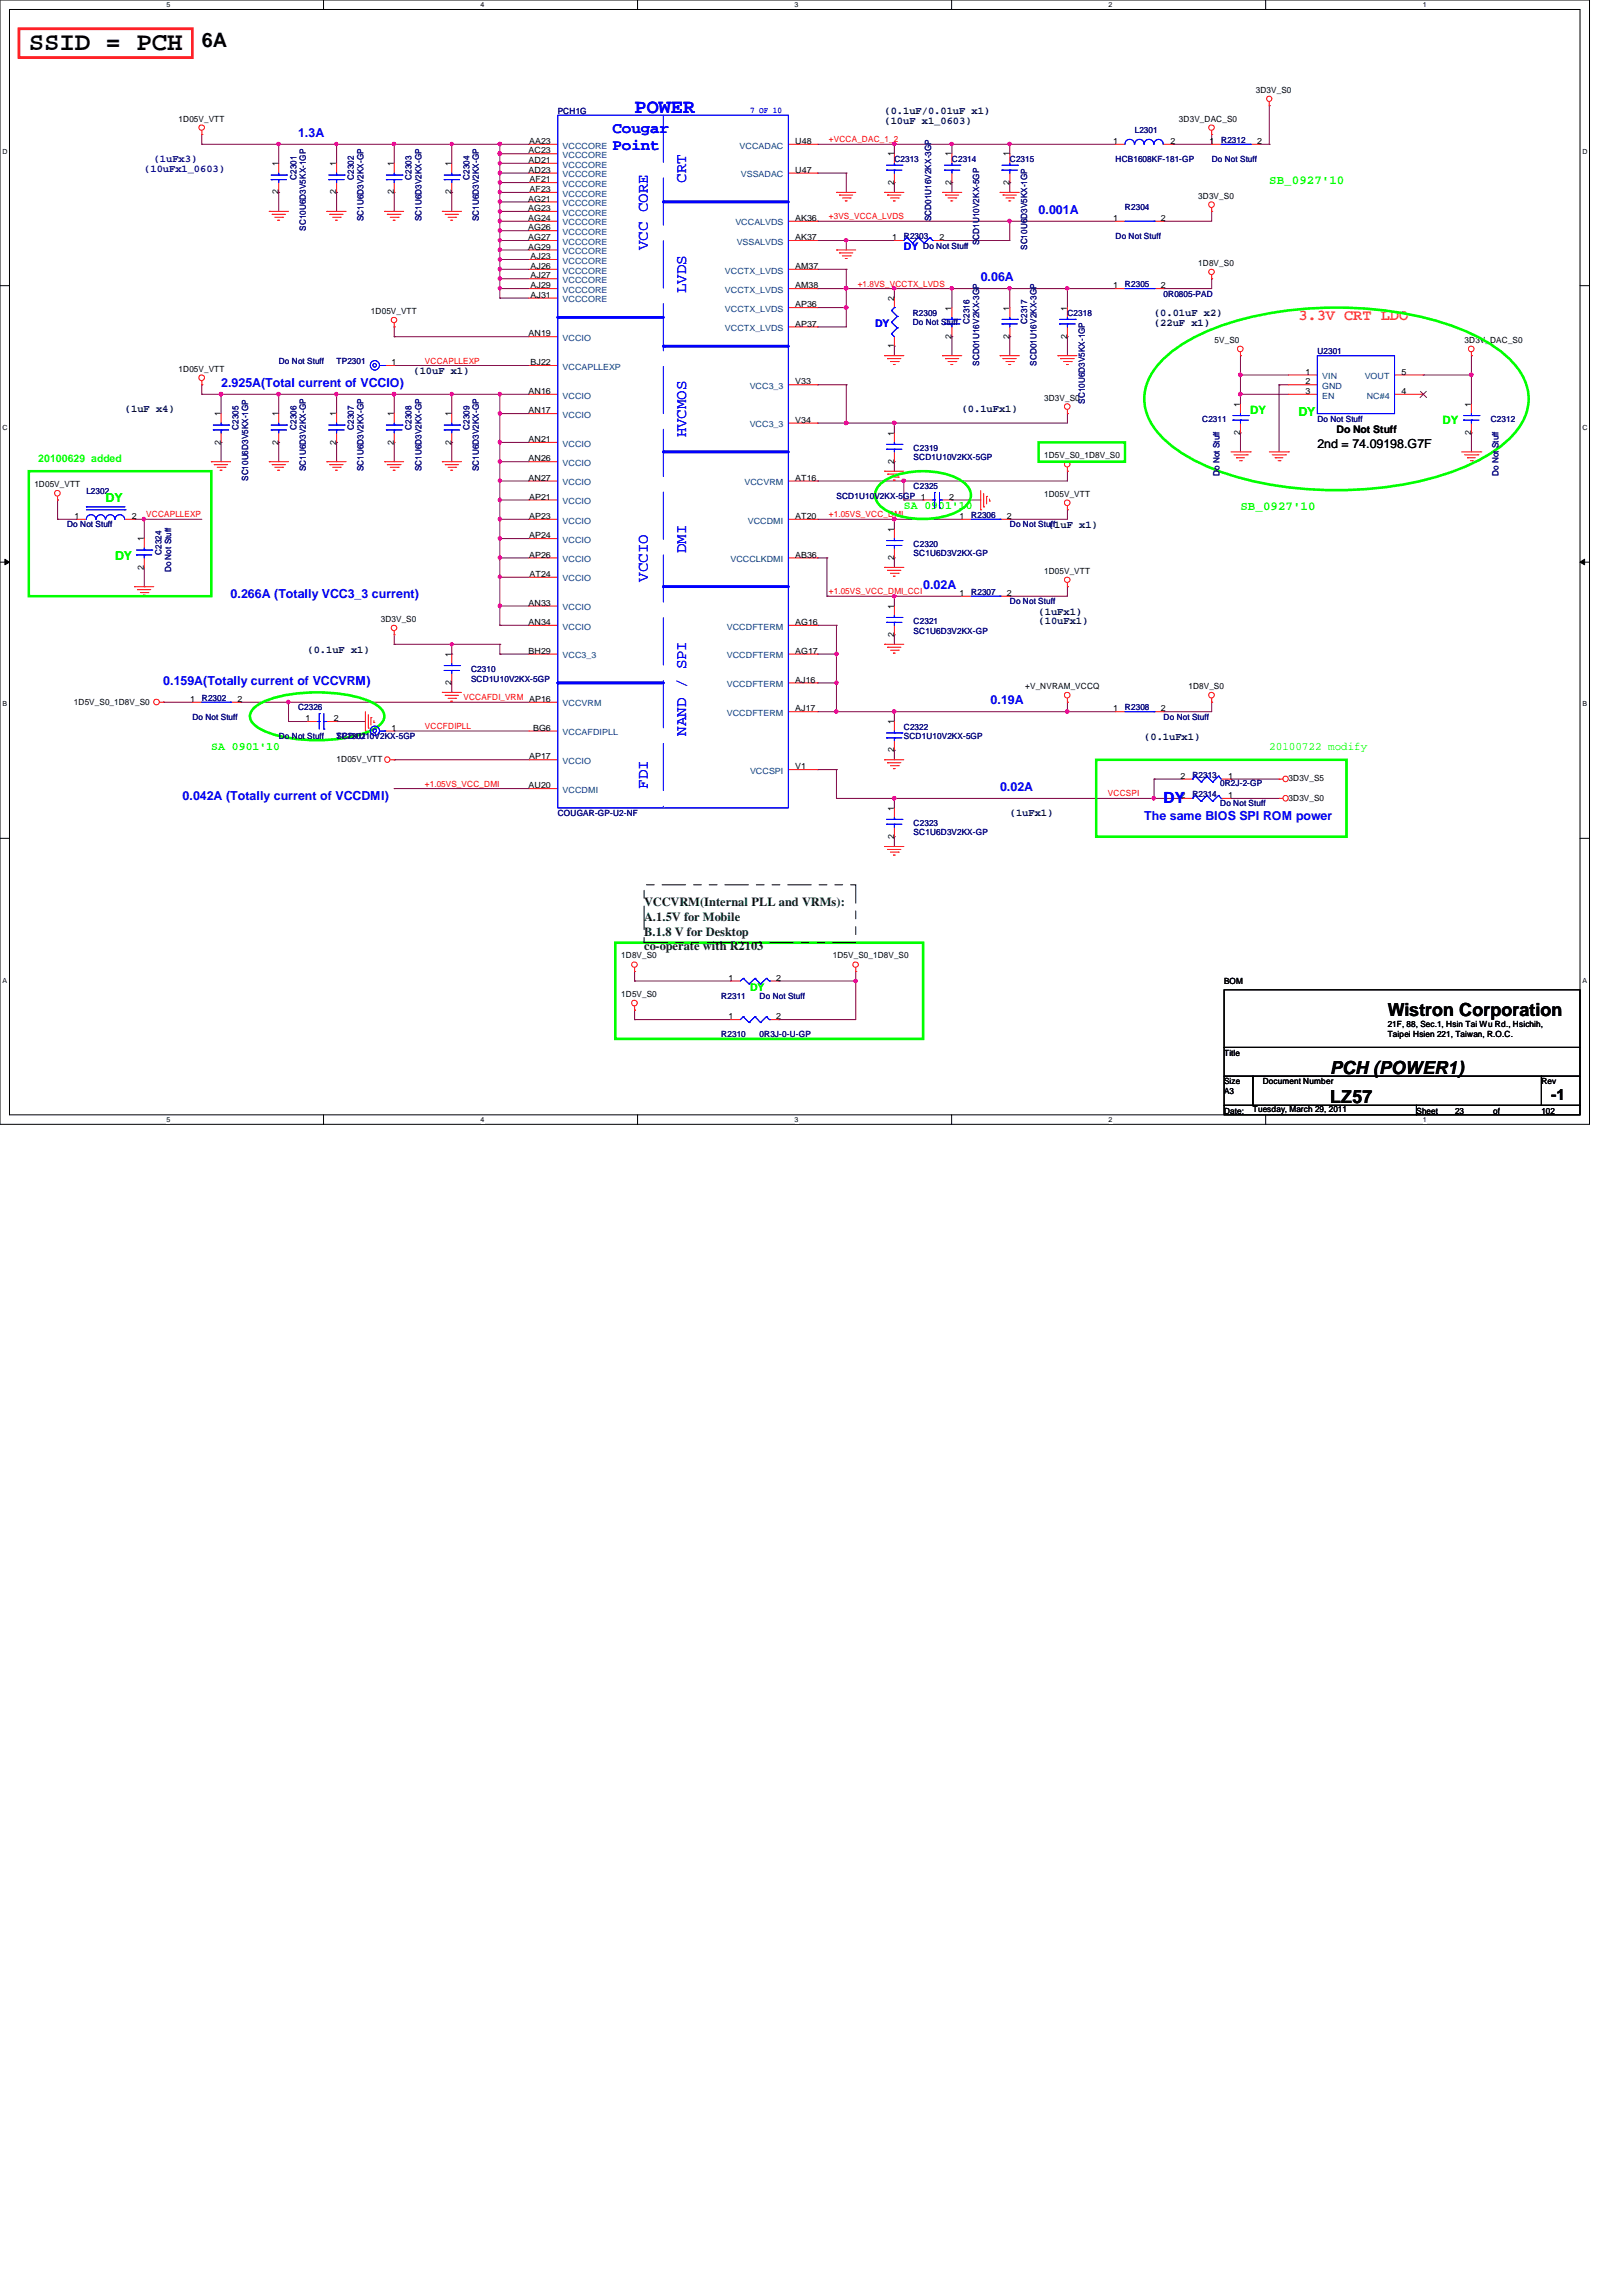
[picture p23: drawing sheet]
<svg xmlns="http://www.w3.org/2000/svg" width="210mm" height="297mm" viewBox="0 0 210 297" stroke-linecap="round" stroke-linejoin="round" font-family="sans-serif">
<defs><g id="words">
<text font-size="3.3" x="3.7" y="6.5">SSID = PCH</text>
<text font-size="2.6" x="26.1" y="6.1">6A</text>
<text font-size="2.6" fill="#00f" x="82.1" y="14.6">POWER</text>
<g font-size="2.3">
<text x="179.6" y="131.4">Wistron Corporation</text>
<text x="172.1" y="142.7">LZ57</text>
<text x="172.1" y="138.9">PCH (POWER1)</text>
</g>
<g font-size="2" fill="#00f">
<text x="79.2" y="17.2">Cougar</text>
<text x="79.2" y="19.4">Point</text>
<text x="88.8" y="23.6" transform="rotate(-90 88.8 23.6)">CRT</text>
<text x="83.8" y="32.3" transform="rotate(-90 83.8 32.3)">VCC CORE</text>
<text x="88.8" y="37.9" transform="rotate(-90 88.8 37.9)">LVDS</text>
<text x="88.8" y="56.6" transform="rotate(-90 88.8 56.6)">HVCMOS</text>
<text x="88.8" y="71.5" transform="rotate(-90 88.8 71.5)">DMI</text>
<text x="83.8" y="75.3" transform="rotate(-90 83.8 75.3)">VCCIO</text>
<text x="88.8" y="95.2" transform="rotate(-90 88.8 95.2)">NAND / SPI</text>
<text x="83.8" y="102" transform="rotate(-90 83.8 102)">FDI</text>
<text x="150.6" y="103.9">DY</text>
</g>
<text font-size="2" fill="#ff8000" x="168" y="41.4">3.3V CRT LDO</text>
<text font-size="2" x="200.7" y="142.4">-1</text>
<g font-size="1.6" fill="#00f">
<text x="38.6" y="17.7">1.3A</text>
<text x="134.4" y="27.6">0.001A</text>
<text x="126.9" y="36.4">0.06A</text>
<text x="28.6" y="50">2.925A(Total current of VCCIO)</text>
<text x="29.8" y="77.4">0.266A (Totally VCC3_3 current)</text>
<text x="119.5" y="76.2">0.02A</text>
<text x="21.1" y="88.6">0.159A(Totally current of VCCVRM)</text>
<text x="128.2" y="91.1">0.19A</text>
<text x="23.6" y="103.5">0.042A (Totally current of VCCDMI)</text>
<text x="129.4" y="102.3">0.02A</text>
<text x="148.1" y="106">The same BIOS SPI ROM power</text>
</g>
<g font-size="1.6" fill="#0f0">
<text x="164.3" y="23.7">SB_0927'10</text>
<text x="168" y="53.8">DY</text>
<text x="13.7" y="65">DY</text>
<text x="160.5" y="66">SB_0927'10</text>
<text x="14.9" y="72.4">DY</text>
</g>
<text font-size="1.6" x="170.5" y="57.9">2nd = 74.09198.G7F</text>
<g font-size="1.6" fill="#004000">
<text x="83.4" y="117.2">VCCVRM(Internal PLL and VRMs):</text>
<text x="83.4" y="119.1">A.1.5V for Mobile</text>
<text x="83.4" y="121">B.1.8 V for Desktop</text>
<text x="83.4" y="122.9">co-operate with R2103</text>
</g>
<g font-size="1.5" fill="#0f0">
<text x="161.8" y="53.6">DY</text>
<text x="186.7" y="54.9">DY</text>
<text x="117" y="65.9">SA 0901'10</text>
<text x="27.3" y="97">SA 0901'10</text>
<text x="164.3" y="97">20100722 modify</text>
</g>
<g font-size="1.4" fill="#000040">
<text x="114.5" y="16">(10uF x1_0603)</text>
<text x="114.5" y="14.8">(0.1uF/0.01uF x1)</text>
<text x="149.4" y="40.9">(0.01uF x2)</text>
<text x="149.4" y="42.2">(22uF x1)</text>
<text x="16.2" y="53.3">(1uF x4)</text>
<text x="53.5" y="48.4">(10uF x1)</text>
<text x="124.5" y="53.3">(0.1uFx1)</text>
<text x="135.6" y="68.3">(1uF x1)</text>
<text x="134.4" y="79.5">(1uFx1)</text>
<text x="134.4" y="80.7">(10uFx1)</text>
<text x="39.8" y="84.5">(0.1uF x1)</text>
<text x="148.1" y="95.7">(0.1uFx1)</text>
<text x="130.7" y="105.6">(1uFx1)</text>
</g>
<g font-size="1.4" fill="#000080">
<text x="18.7" y="22.2">(10uFx1_0603)</text>
<text x="19.9" y="21">(1uFx3)</text>
</g>
<g font-size="1.4" fill="#00f">
<text x="117" y="32.4">DY</text>
<text x="113.2" y="42.3">DY</text>
</g>
<g font-size="1.4" fill="#0f0">
<text x="5" y="59.7">20100629 added</text>
<text x="97.1" y="128.2">DY</text>
</g>
<text font-size="1.4" x="173" y="56">Do Not Stuff</text>
<g font-size="1.1">
<text x="162.5" y="12">3D3V_S0</text>
<text x="23.1" y="15.7">1D05V_VTT</text>
<text x="152.6" y="15.7">3D3V_DAC_S0</text>
<text x="36" y="21.5" transform="rotate(-90 36 21.5)">1</text>
<text x="43.5" y="21.5" transform="rotate(-90 43.5 21.5)">1</text>
<text x="51" y="21.5" transform="rotate(-90 51 21.5)">1</text>
<text x="58.4" y="21.5" transform="rotate(-90 58.4 21.5)">1</text>
<text x="68.4" y="19.9">AC23</text>
<text x="68.4" y="21.1">AD21</text>
<text x="68.4" y="22.4">AD23</text>
<text x="68.5" y="18.6">AA23</text>
<text x="68.5" y="23.6">AF21</text>
<text x="102.9" y="18.6">U48</text>
<text x="102.9" y="22.4">U47</text>
<text x="115.7" y="23.9" transform="rotate(-90 115.7 23.9)">2</text>
<text x="115.7" y="20.2" transform="rotate(-90 115.7 20.2)">1</text>
<text x="123.1" y="23.9" transform="rotate(-90 123.1 23.9)">2</text>
<text x="123.1" y="20.2" transform="rotate(-90 123.1 20.2)">1</text>
<text x="130.6" y="23.9" transform="rotate(-90 130.6 23.9)">2</text>
<text x="130.6" y="20.2" transform="rotate(-90 130.6 20.2)">1</text>
<text x="144.1" y="18.6">1</text>
<text x="151.5" y="18.6">2</text>
<text x="156.5" y="18.6">1</text>
<text x="162.7" y="18.6">2</text>
<text x="36" y="25.1" transform="rotate(-90 36 25.1)">2</text>
<text x="43.5" y="25.1" transform="rotate(-90 43.5 25.1)">2</text>
<text x="51" y="25.1" transform="rotate(-90 51 25.1)">2</text>
<text x="58.4" y="25.1" transform="rotate(-90 58.4 25.1)">2</text>
<text x="68.4" y="26.1">AG21</text>
<text x="68.4" y="27.3">AG23</text>
<text x="68.4" y="28.6">AG24</text>
<text x="68.4" y="29.8">AG26</text>
<text x="68.5" y="24.8">AF23</text>
<text x="102.9" y="28.6">AK36</text>
<text x="144.1" y="28.6">1</text>
<text x="150.2" y="28.6">2</text>
<text x="155.1" y="25.7">3D3V_S0</text>
<text x="68.4" y="31.1">AG27</text>
<text x="68.4" y="32.3">AG29</text>
<text x="68.7" y="33.5">AJ23</text>
<text x="68.7" y="34.8">AJ26</text>
<text x="102.9" y="34.8">AM37</text>
<text x="102.9" y="31.1">AK37</text>
<text x="115.4" y="31.1">1</text>
<text x="121.6" y="31.1">2</text>
<text x="155.1" y="34.4">1D8V_S0</text>
<text x="48" y="40.6">1D05V_VTT</text>
<text x="68.7" y="36">AJ27</text>
<text x="68.7" y="37.3">AJ29</text>
<text x="68.7" y="38.5">AJ31</text>
<text x="102.9" y="37.3">AM38</text>
<text x="102.9" y="39.8">AP36</text>
<text x="115.7" y="38.9" transform="rotate(-90 115.7 38.9)">2</text>
<text x="123.1" y="40.2" transform="rotate(-90 123.1 40.2)">1</text>
<text x="130.6" y="40.2" transform="rotate(-90 130.6 40.2)">1</text>
<text x="138.1" y="40.2" transform="rotate(-90 138.1 40.2)">1</text>
<text x="144.1" y="37.3">1</text>
<text x="150.2" y="37.3">2</text>
<text x="50.7" y="47.2">1</text>
<text x="68.4" y="43.5">AN19</text>
<text x="68.7" y="47.2">BJ22</text>
<text x="102.9" y="42.2">AP37</text>
<text x="115.7" y="45.1" transform="rotate(-90 115.7 45.1)">1</text>
<text x="123.1" y="43.8" transform="rotate(-90 123.1 43.8)">2</text>
<text x="130.6" y="43.8" transform="rotate(-90 130.6 43.8)">2</text>
<text x="138.1" y="43.8" transform="rotate(-90 138.1 43.8)">2</text>
<text x="157.2" y="44.4">5V_S0</text>
<text x="189.5" y="44.4">3D3V_DAC_S0</text>
<text x="23.1" y="48.1">1D05V_VTT</text>
<text x="28.6" y="53.8" transform="rotate(-90 28.6 53.8)">1</text>
<text x="36" y="53.8" transform="rotate(-90 36 53.8)">1</text>
<text x="43.5" y="53.8" transform="rotate(-90 43.5 53.8)">1</text>
<text x="51" y="53.8" transform="rotate(-90 51 53.8)">1</text>
<text x="58.4" y="53.8" transform="rotate(-90 58.4 53.8)">1</text>
<text x="68.4" y="51">AN16</text>
<text x="68.4" y="53.5">AN17</text>
<text x="102.9" y="49.7">V33</text>
<text x="135.1" y="51.8">3D3V_S0</text>
<text x="160.5" y="52.6" transform="rotate(-90 160.5 52.6)">1</text>
<text x="169" y="48.5">1</text>
<text x="169" y="49.7">2</text>
<text x="169" y="51">3</text>
<text x="181.4" y="51">4</text>
<text x="181.4" y="48.5">5</text>
<text x="190.4" y="52.6" transform="rotate(-90 190.4 52.6)">1</text>
<text x="28.6" y="57.5" transform="rotate(-90 28.6 57.5)">2</text>
<text x="36" y="57.5" transform="rotate(-90 36 57.5)">2</text>
<text x="43.5" y="57.5" transform="rotate(-90 43.5 57.5)">2</text>
<text x="51" y="57.5" transform="rotate(-90 51 57.5)">2</text>
<text x="58.4" y="57.5" transform="rotate(-90 58.4 57.5)">2</text>
<text x="68.4" y="57.2">AN21</text>
<text x="68.4" y="59.7">AN26</text>
<text x="102.9" y="54.7">V34</text>
<text x="115.7" y="60" transform="rotate(-90 115.7 60)">2</text>
<text x="115.7" y="56.3" transform="rotate(-90 115.7 56.3)">1</text>
<text x="135.1" y="59.3">1D5V_S0_1D8V_S0</text>
<text x="160.5" y="56.3" transform="rotate(-90 160.5 56.3)">2</text>
<text x="190.4" y="56.3" transform="rotate(-90 190.4 56.3)">2</text>
<text x="4.4" y="63">1D05V_VTT</text>
<text x="68.4" y="62.2">AN27</text>
<text x="68.5" y="64.6">AP21</text>
<text x="102.9" y="62.2">AT16</text>
<text x="122.9" y="64.6">2</text>
<text x="135.1" y="64.3">1D05V_VTT</text>
<text x="9.7" y="67.1">1</text>
<text x="17.1" y="67.1">2</text>
<text x="18.6" y="70" transform="rotate(-90 18.6 70)">1</text>
<text x="68.5" y="67.1">AP23</text>
<text x="68.5" y="69.6">AP24</text>
<text x="102.9" y="67.1">AT20</text>
<text x="115.7" y="68.8" transform="rotate(-90 115.7 68.8)">1</text>
<text x="124.2" y="67.1">1</text>
<text x="130.3" y="67.1">2</text>
<text x="18.6" y="73.7" transform="rotate(-90 18.6 73.7)">2</text>
<text x="68.5" y="72.1">AP26</text>
<text x="68.5" y="74.6">AT24</text>
<text x="102.9" y="72.1">AB36</text>
<text x="115.7" y="72.4" transform="rotate(-90 115.7 72.4)">2</text>
<text x="124.2" y="77.1">1</text>
<text x="130.3" y="77.1">2</text>
<text x="135.1" y="74.2">1D05V_VTT</text>
<text x="49.3" y="80.4">3D3V_S0</text>
<text x="68.4" y="78.4">AN33</text>
<text x="68.4" y="80.9">AN34</text>
<text x="102.9" y="80.9">AG16</text>
<text x="115.7" y="82.4" transform="rotate(-90 115.7 82.4)">2</text>
<text x="115.7" y="78.7" transform="rotate(-90 115.7 78.7)">1</text>
<text x="58.4" y="88.6" transform="rotate(-90 58.4 88.6)">2</text>
<text x="58.4" y="85" transform="rotate(-90 58.4 85)">1</text>
<text x="68.4" y="84.6">BH29</text>
<text x="102.9" y="88.3">AJ16</text>
<text x="102.9" y="84.6">AG17</text>
<text x="132.7" y="89.2">+V_NVRAM_VCCQ</text>
<text x="153.8" y="89.2">1D8V_S0</text>
<text x="9.6" y="91.1">1D5V_S0_1D8V_S0</text>
<text x="24.6" y="90.8">1</text>
<text x="30.7" y="90.8">2</text>
<text x="39.5" y="93.3">1</text>
<text x="43.2" y="93.3">2</text>
<text x="50.7" y="94.5">1</text>
<text x="69" y="94.5">BG6</text>
<text x="102.9" y="92">AJ17</text>
<text x="115.7" y="93.7" transform="rotate(-90 115.7 93.7)">1</text>
<text x="144.1" y="92">1</text>
<text x="150.2" y="92">2</text>
<text x="43.6" y="98.6">1D05V_VTT</text>
<text x="68.4" y="102">AU20</text>
<text x="68.5" y="98.3">AP17</text>
<text x="102.9" y="99.5">V1</text>
<text x="115.7" y="97.3" transform="rotate(-90 115.7 97.3)">2</text>
<text x="152.8" y="100.8">2</text>
<text x="158.9" y="100.8">1</text>
<text x="166.8" y="101.1">3D3V_S5</text>
<text x="115.7" y="104.9" transform="rotate(-90 115.7 104.9)">1</text>
<text x="152.8" y="103.3">2</text>
<text x="158.9" y="103.3">1</text>
<text x="166.8" y="103.6">3D3V_S0</text>
<text x="115.7" y="108.5" transform="rotate(-90 115.7 108.5)">2</text>
<text x="80.4" y="124">1D8V_S0</text>
<text x="107.8" y="124">1D5V_S0_1D8V_S0</text>
<text x="80.4" y="129">1D5V_S0</text>
<text x="94.3" y="131.9">1</text>
<text x="94.3" y="126.9">1</text>
<text x="100.5" y="131.9">2</text>
<text x="100.5" y="126.9">2</text>
<text x="158.4" y="127.3">BOM</text>
<text x="158.4" y="136.6">Title</text>
<text x="179.6" y="132.8">21F, 88, Sec.1, Hsin Tai Wu Rd., Hsichih,</text>
<text x="179.6" y="134.2">Taipei Hsien 221, Taiwan, R.O.C.</text>
<text x="158.4" y="140.3">Size</text>
<text x="158.4" y="141.6">A3</text>
<text x="162.1" y="143.8">Tuesday, March 29, 2011</text>
<text x="163.4" y="140.3">Document Number</text>
<text x="199.5" y="140.3">Rev</text>
<text x="158.4" y="144.1">Date:</text>
<text x="183.3" y="144.1">Sheet</text>
<text x="188.3" y="144.1">23</text>
<text x="193.3" y="144.1">of</text>
<text x="199.5" y="144.1">102</text>
</g>
<g font-size="1.1" fill="#000080">
<text x="72.2" y="14.7">PCH1G</text>
<text x="146.9" y="17.2">L2301</text>
<text x="38.4" y="23.2" transform="rotate(-90 38.4 23.2)">C2301</text>
<text x="45.8" y="23.2" transform="rotate(-90 45.8 23.2)">C2302</text>
<text x="53.3" y="23.2" transform="rotate(-90 53.3 23.2)">C2303</text>
<text x="60.7" y="23.2" transform="rotate(-90 60.7 23.2)">C2304</text>
<text x="115.7" y="21">C2313</text>
<text x="123.2" y="21">C2314</text>
<text x="130.7" y="21">C2315</text>
<text x="144.4" y="21">HCB1608KF-181-GP</text>
<text x="156.8" y="21">Do Not Stuff</text>
<text x="158" y="18.5">R2312</text>
<text x="39.6" y="29.8" transform="rotate(-90 39.6 29.8)">SC10U6D3V5KX-1GP</text>
<text x="47" y="28.6" transform="rotate(-90 47 28.6)">SC1U6D3V2KX-GP</text>
<text x="54.5" y="28.6" transform="rotate(-90 54.5 28.6)">SC1U6D3V2KX-GP</text>
<text x="62" y="28.6" transform="rotate(-90 62 28.6)">SC1U6D3V2KX-GP</text>
<text x="120.5" y="28.6" transform="rotate(-90 120.5 28.6)">SCD01U16V2KX-3GP</text>
<text x="145.6" y="27.2">R2304</text>
<text x="117" y="30.9">R2303</text>
<text x="119.5" y="32.2">Do Not Stuff</text>
<text x="126.7" y="31.7" transform="rotate(-90 126.7 31.7)">SCD1U10V2KX-5GP</text>
<text x="132.9" y="32.3" transform="rotate(-90 132.9 32.3)">SC10U6D3V5KX-1GP</text>
<text x="144.4" y="30.9">Do Not Stuff</text>
<text x="118.1" y="40.9">R2309</text>
<text x="118.1" y="42">Do Not Stuff</text>
<text x="125.5" y="41.9" transform="rotate(-90 125.5 41.9)">C2316</text>
<text x="132.9" y="41.9" transform="rotate(-90 132.9 41.9)">C2317</text>
<text x="138.1" y="40.9">C2318</text>
<text x="145.6" y="37.1">R2305</text>
<text x="150.6" y="38.4">0R0805-PAD</text>
<text x="36.1" y="47.1">Do Not Stuff</text>
<text x="43.6" y="47.1">TP2301</text>
<text x="126.7" y="47.3" transform="rotate(-90 126.7 47.3)">SCD01U16V2KX-3GP</text>
<text x="134.2" y="47.3" transform="rotate(-90 134.2 47.3)">SCD01U16V2KX-3GP</text>
<text x="170.5" y="45.8">U2301</text>
<text x="140.4" y="52.2" transform="rotate(-90 140.4 52.2)">SC10U6D3V5KX-1GP</text>
<text x="30.9" y="55.6" transform="rotate(-90 30.9 55.6)">C2305</text>
<text x="38.4" y="55.6" transform="rotate(-90 38.4 55.6)">C2306</text>
<text x="45.8" y="55.6" transform="rotate(-90 45.8 55.6)">C2307</text>
<text x="53.3" y="55.6" transform="rotate(-90 53.3 55.6)">C2308</text>
<text x="60.7" y="55.6" transform="rotate(-90 60.7 55.6)">C2309</text>
<text x="118.2" y="58.3">C2319</text>
<text x="118.2" y="59.5">SCD1U10V2KX-5GP</text>
<text x="155.6" y="54.6">C2311</text>
<text x="170.5" y="54.6">Do Not Stuff</text>
<text x="192.9" y="54.6">C2312</text>
<text x="11.2" y="63.9">L2302</text>
<text x="32.1" y="62.2" transform="rotate(-90 32.1 62.2)">SC10U6D3V5KX-1GP</text>
<text x="39.6" y="61" transform="rotate(-90 39.6 61)">SC1U6D3V2KX-GP</text>
<text x="47" y="61" transform="rotate(-90 47 61)">SC1U6D3V2KX-GP</text>
<text x="54.5" y="61" transform="rotate(-90 54.5 61)">SC1U6D3V2KX-GP</text>
<text x="62" y="61" transform="rotate(-90 62 61)">SC1U6D3V2KX-GP</text>
<text x="108.2" y="64.5">SCD1U10V2KX-5GP 1</text>
<text x="118.2" y="63.3">C2325</text>
<text x="157.8" y="61.6" transform="rotate(-90 157.8 61.6)">Do Not Stuff</text>
<text x="193.9" y="61.6" transform="rotate(-90 193.9 61.6)">Do Not Stuff</text>
<text x="8.7" y="68.2">Do Not Stuff</text>
<text x="20.9" y="71.8" transform="rotate(-90 20.9 71.8)">C2324</text>
<text x="118.2" y="70.7">C2320</text>
<text x="118.2" y="72">SC1U6D3V2KX-GP</text>
<text x="125.7" y="67">R2306</text>
<text x="130.7" y="68.2">Do Not Stuff</text>
<text x="22.1" y="74" transform="rotate(-90 22.1 74)">Do Not Stuff</text>
<text x="125.7" y="77">R2307</text>
<text x="118.2" y="80.7">C2321</text>
<text x="118.2" y="82">SC1U6D3V2KX-GP</text>
<text x="130.7" y="78.2">Do Not Stuff</text>
<text x="61" y="86.9">C2310</text>
<text x="61" y="88.2">SCD1U10V2KX-5GP</text>
<text x="24.9" y="93.1">Do Not Stuff</text>
<text x="26.1" y="90.6">R2302</text>
<text x="36.1" y="95.6">Do Not Stuff</text>
<text x="38.6" y="91.9">C2326</text>
<text x="43.6" y="95.6">TP2302</text>
<text x="43.6" y="95.6">SCD1U10V2KX-5GP</text>
<text x="117" y="94.4">C2322</text>
<text x="117" y="95.6">SCD1U10V2KX-5GP</text>
<text x="145.6" y="91.9">R2308</text>
<text x="150.6" y="93.1">Do Not Stuff</text>
<text x="154.3" y="100.6">R2313</text>
<text x="157.9" y="101.7">0R2J-2-GP</text>
<text x="72.2" y="105.6">COUGAR-GP-U2-NF</text>
<text x="118.2" y="106.8">C2323</text>
<text x="154.3" y="103.1">R2314</text>
<text x="157.9" y="104.2">Do Not Stuff</text>
<text x="118.2" y="108.1">SC1U6D3V2KX-GP</text>
<text x="93.3" y="129.2">R2311</text>
<text x="98.3" y="129.2">Do Not Stuff</text>
<text x="93.3" y="134.2">R2310</text>
<text x="98.3" y="134.2">0R3J-0-U-GP</text>
</g>
<text font-size="1.1" fill="#00f" x="97.1" y="14.6">7 OF 10</text>
<g font-size="1.1" fill="#004080">
<text x="72.8" y="19.2">VCCCORE</text>
<text x="72.8" y="20.4">VCCCORE</text>
<text x="72.8" y="21.7">VCCCORE</text>
<text x="72.8" y="22.9">VCCCORE</text>
<text x="95.7" y="19.2">VCCADAC</text>
<text x="95.9" y="22.9">VSSADAC</text>
<text x="72.8" y="24.2">VCCCORE</text>
<text x="72.8" y="25.4">VCCCORE</text>
<text x="72.8" y="26.7">VCCCORE</text>
<text x="72.8" y="27.9">VCCCORE</text>
<text x="72.8" y="29.2">VCCCORE</text>
<text x="95.2" y="29.2">VCCALVDS</text>
<text x="72.8" y="30.4">VCCCORE</text>
<text x="72.8" y="31.7">VCCCORE</text>
<text x="72.8" y="32.9">VCCCORE</text>
<text x="72.8" y="34.1">VCCCORE</text>
<text x="72.8" y="35.4">VCCCORE</text>
<text x="93.8" y="35.4">VCCTX_LVDS</text>
<text x="95.3" y="31.7">VSSALVDS</text>
<text x="72.8" y="36.6">VCCCORE</text>
<text x="72.8" y="37.9">VCCCORE</text>
<text x="72.8" y="39.1">VCCCORE</text>
<text x="93.8" y="37.9">VCCTX_LVDS</text>
<text x="93.8" y="40.3">VCCTX_LVDS</text>
<text x="72.8" y="47.8">VCCAPLLEXP</text>
<text x="72.8" y="44.1">VCCIO</text>
<text x="93.8" y="42.8">VCCTX_LVDS</text>
<text x="72.8" y="51.6">VCCIO</text>
<text x="97" y="50.3">VCC3_3</text>
<text x="171.1" y="49.1">VIN</text>
<text x="171.1" y="50.3">GND</text>
<text x="171.1" y="51.6">EN</text>
<text x="176.6" y="49.1">VOUT</text>
<text x="176.9" y="51.6">NC#4</text>
<text x="72.8" y="57.8">VCCIO</text>
<text x="72.8" y="54.1">VCCIO</text>
<text x="97" y="55.3">VCC3_3</text>
<text x="72.8" y="60.3">VCCIO</text>
<text x="72.8" y="62.8">VCCIO</text>
<text x="72.8" y="65.2">VCCIO</text>
<text x="96.4" y="62.8">VCCVRM</text>
<text x="72.8" y="67.7">VCCIO</text>
<text x="72.8" y="70.2">VCCIO</text>
<text x="96.8" y="67.7">VCCDMI</text>
<text x="72.8" y="72.7">VCCIO</text>
<text x="72.8" y="75.2">VCCIO</text>
<text x="94.5" y="72.7">VCCCLKDMI</text>
<text x="72.8" y="79">VCCIO</text>
<text x="72.8" y="81.4">VCCIO</text>
<text x="94.1" y="81.4">VCCDFTERM</text>
<text x="72.8" y="85.2">VCC3_3</text>
<text x="94.1" y="88.9">VCCDFTERM</text>
<text x="94.1" y="85.2">VCCDFTERM</text>
<text x="72.8" y="91.4">VCCVRM</text>
<text x="72.8" y="95.1">VCCAFDIPLL</text>
<text x="94.1" y="92.6">VCCDFTERM</text>
<text x="72.8" y="98.8">VCCIO</text>
<text x="97.1" y="100.1">VCCSPI</text>
<text x="72.8" y="102.6">VCCDMI</text>
</g>
<g font-size="1.1" fill="#f00">
<text x="107.3" y="18.4">+VCCA_DAC_1_2</text>
<text x="107.3" y="28.4">+3VS_VCCA_LVDS</text>
<text x="111" y="37.1">+1.8VS_VCCTX_LVDS</text>
<text x="55" y="47">VCCAPLLEXP</text>
<text x="18.9" y="66.9">VCCAPLLEXP</text>
<text x="107.3" y="66.9">+1.05VS_VCC_DMI</text>
<text x="107.3" y="76.9">+1.05VS_VCC_DMI_CCI</text>
<text x="55" y="94.3">VCCFDIPLL</text>
<text x="60" y="90.6">VCCAFDI_VRM AP16</text>
<text x="55" y="101.8">+1.05VS_VCC_DMI</text>
<text x="143.4" y="103">VCCSPI</text>
</g>
<g font-size=".9">
<text x="21.5" y=".9">5</text>
<text x="62.2" y=".9">4</text>
<text x="102.8" y=".9">3</text>
<text x="143.5" y=".9">2</text>
<text x="184.1" y=".9">1</text>
<text x=".3" y="19.9">D</text>
<text x="204.8" y="19.9">D</text>
<text x=".3" y="55.6">C</text>
<text x="204.8" y="55.6">C</text>
<text x=".3" y="91.4">B</text>
<text x="204.8" y="91.4">B</text>
<text x=".3" y="127.1">A</text>
<text x="204.8" y="127.1">A</text>
<text x="21.5" y="145.2">5</text>
<text x="62.2" y="145.2">4</text>
<text x="102.8" y="145.2">3</text>
<text x="143.5" y="145.2">2</text>
<text x="184.1" y="145.2">1</text>
</g>
</g></defs>
<path d="M0 0h205.7v145.5h-205.7zM1.2 1.2h203.3v143h-203.3z" fill="none" stroke="#000" stroke-width=".13"/>
<g fill="#fff">
<path d="M21.5 .1h.6v1h-.6z"/>
<path d="M21.5 144.4h.6v1h-.6z"/>
</g>
<path d="M41.9 0v1.2M41.9 144.2v1.3" fill="none" stroke="#000" stroke-width=".13"/>
<g fill="#fff">
<path d="M62.2 .1h.5v1h-.5z"/>
<path d="M62.2 144.4h.5v1h-.5z"/>
</g>
<path d="M82.5 0v1.2M82.5 144.2v1.3" fill="none" stroke="#000" stroke-width=".13"/>
<g fill="#fff">
<path d="M102.8 .1h.5v1h-.5z"/>
<path d="M102.8 144.4h.5v1h-.5z"/>
</g>
<path d="M123.1 0v1.2M123.1 144.2v1.3" fill="none" stroke="#000" stroke-width=".13"/>
<g fill="#fff">
<path d="M143.5 .1h.5v1h-.5z"/>
<path d="M143.5 144.4h.5v1h-.5z"/>
</g>
<path d="M163.8 0v1.2M163.8 144.2v1.3" fill="none" stroke="#000" stroke-width=".13"/>
<g fill="#fff">
<path d="M184.1 .1h.5v1h-.5z"/>
<path d="M184.1 144.4h.5v1h-.5z"/>
<path d="M.3 19.1h.7v1h-.7z"/>
<path d="M204.8 19.1h.6v1h-.6z"/>
<path d="M.3 54.8h.7v1h-.7z"/>
<path d="M204.8 54.8h.6v1h-.6z"/>
</g>
<path d="M0 37h1.2M204.5 37h1.2" fill="none" stroke="#000" stroke-width=".13"/>
<g fill="#fff">
<path d="M.3 90.6h.6v1h-.6z"/>
<path d="M204.8 90.6h.6v1h-.6z"/>
</g>
<path d="M0 72.7h1.2M.6 72.3l.6 .4-.6 .4zM204.5 72.7l.6-.4v.8zM204.5 72.7h1.2" fill="none" stroke="#000" stroke-width=".13"/>
<path d="M.6 72.3l.6 .4-.6 .4zM204.5 72.7l.6-.4v.8z" fill="#000"/>
<g fill="#fff">
<path d="M.3 126.3h.6v1h-.6z"/>
<path d="M204.8 126.3h.6v1h-.6z"/>
</g>
<path d="M0 108.5h1.2M204.5 108.5h1.2" fill="none" stroke="#000" stroke-width=".13"/>
<path d="M109.5 22.4h.1M109.5 22.4v2.5M115.7 37.3h.1M115.7 37.3v1.3" fill="none" stroke="#800040" stroke-width=".13"/>
<path d="M115.5 37.1h.4l.1 .2-.1 .1-.2 .1-.2-.1z" fill-rule="evenodd" fill="#f0f"/>
<path d="M115.5 37.1h.4l.1 .2-.1 .1-.2 .1-.2-.1z" fill="none" stroke="#f0f" stroke-width=".13"/>
<path d="M109.5 37.3h.1M109.5 37.3h6.2" fill="none" stroke="#800040" stroke-width=".13"/>
<path d="M109.3 37.1h.3l.1 .2-.1 .1-.1 .1-.2-.1z" fill-rule="evenodd" fill="#f0f"/>
<path d="M109.3 37.1h.3l.1 .2-.1 .1-.1 .1-.2-.1z" fill="none" stroke="#f0f" stroke-width=".13"/>
<path d="M105.8 88.3h.1M105.8 88.3h2.4M115.7 92.1h.1M115.7 92.1h22.4" fill="none" stroke="#800040" stroke-width=".13"/>
<path d="M137.9 91.9h.4v.1v.2l-.2 .1-.2-.1z" fill-rule="evenodd" fill="#f0f"/>
<path d="M137.9 91.9h.4v.1v.2l-.2 .1-.2-.1z" fill="none" stroke="#f0f" stroke-width=".13"/>
<path d="M115.7 18.7h.1M115.7 18.7h7.5M64.7 38.6h.1M64.7 37.3h.1M64.7 38.6h3.8M64.7 37.3v1.3" fill="none" stroke="#800040" stroke-width=".13"/>
<path d="M123 18.5h.3l.1 .1-.1 .2h-.2h-.1z" fill-rule="evenodd" fill="#f0f"/>
<path d="M123 18.5h.3l.1 .1-.1 .2h-.2h-.1z" fill="none" stroke="#f0f" stroke-width=".13"/>
<path d="M115.5 18.5h.4l.1 .1-.1 .2h-.2h-.2z" fill-rule="evenodd" fill="#f0f"/>
<path d="M115.5 18.5h.4l.1 .1-.1 .2h-.2h-.2z" fill="none" stroke="#f0f" stroke-width=".13"/>
<path d="M109.5 31.1h.1M109.5 31.1v1.2M64.7 83.4h.1M64.7 83.4v1.2M108.2 84.6h.1M108.2 84.6v3.7" fill="none" stroke="#800040" stroke-width=".13"/>
<path d="M108.1 84.4h.3l.1 .2-.1 .2h-.2h-.1z" fill-rule="evenodd" fill="#f0f"/>
<path d="M108.1 84.4h.3l.1 .2-.1 .2h-.2h-.1z" fill="none" stroke="#f0f" stroke-width=".13"/>
<path d="M115.7 18.7h.1M115.7 18.7v1.2M130.7 18.7h.1M130.7 18.7h13.7M105.8 34.8h.1M105.8 34.8h3.7M105.8 42.3h.1M105.8 42.3h3.7M115.7 97.1h.1M115.7 97.1v1.2" fill="none" stroke="#800040" stroke-width=".13"/>
<path d="M130.5 18.5h.3l.1 .1-.1 .2h-.2h-.1z" fill-rule="evenodd" fill="#f0f"/>
<path d="M130.5 18.5h.3l.1 .1-.1 .2h-.2h-.1z" fill="none" stroke="#f0f" stroke-width=".13"/>
<path d="M115.7 37.3h.1M115.7 37.3h15M123.2 37.3h.1M138.1 37.3h.1M138.1 37.3h6.3M105.8 49.8h.1M105.8 49.8h3.7" fill="none" stroke="#800040" stroke-width=".13"/>
<path d="M137.9 37.1h.4v.2v.1l-.2 .1-.2-.1z" fill-rule="evenodd" fill="#f0f"/>
<path d="M137.9 37.1h.4v.2v.1l-.2 .1-.2-.1z" fill="none" stroke="#f0f" stroke-width=".13"/>
<path d="M130.7 37.3h.1M130.7 37.3v2.5M130.7 37.3h7.4" fill="none" stroke="#800040" stroke-width=".13"/>
<path d="M130.5 37.1h.3l.1 .2-.1 .1-.2 .1-.1-.1z" fill-rule="evenodd" fill="#f0f"/>
<path d="M130.5 37.1h.3l.1 .2-.1 .1-.2 .1-.1-.1z" fill="none" stroke="#f0f" stroke-width=".13"/>
<path d="M123.2 37.3h.1M123.2 37.3v2.5M138.1 37.3h.1M138.1 37.3v2.5M150.6 37.3h.1M150.6 37.3h6.2M123.2 43.6h.1M123.2 43.6v2.4M130.7 43.6h.1M130.7 43.6v2.4M138.1 43.6h.1M138.1 43.6v2.4" fill="none" stroke="#800040" stroke-width=".13"/>
<path d="M123 37.1h.3l.1 .2-.1 .1-.2 .1-.1-.1z" fill-rule="evenodd" fill="#f0f"/>
<path d="M123 37.1h.3l.1 .2-.1 .1-.2 .1-.1-.1z" fill="none" stroke="#f0f" stroke-width=".13"/>
<g fill="none" stroke="#800040" stroke-width=".13">
<path d="M43.6 18.7h.1M43.6 18.7h7.4M51 18.7h.1M51 18.7v2.4M51 24.9h.1M51 24.9v2.4M105.8 39.8h.1M105.8 39.8h3.7M156.8 36.1h.1M156.8 36.1v1.2M115.7 44.8h.1M115.7 44.8v1.2"/>
<path d="M105.8 92.1h.1M105.8 92.1h2.4"/>
</g>
<path d="M43.4 18.5h.3v.1v.2h-.2h-.1z" fill-rule="evenodd" fill="#f0f"/>
<path d="M43.4 18.5h.3v.1v.2h-.2h-.1z" fill="none" stroke="#f0f" stroke-width=".13"/>
<path d="M107 77.1h.1M107 77.1h17.5M115.7 77.1h.1M115.7 77.1v1.3M130.7 77.1h.1M130.7 77.1h7.4M64.7 84.6h.1M64.7 84.6h3.8M115.7 82.1h.1M115.7 82.1v1.3" fill="none" stroke="#800040" stroke-width=".13"/>
<path d="M115.5 77h.4l.1 .1-.1 .2h-.2h-.2z" fill-rule="evenodd" fill="#f0f"/>
<path d="M115.5 77h.4l.1 .1-.1 .2h-.2h-.2z" fill="none" stroke="#f0f" stroke-width=".13"/>
<path d="M130.7 28.6h.1M130.7 28.6h13.7M105.8 54.7h.1M109.5 49.8h.1M109.5 49.8v4.9h-3.7M105.8 67.2h.1M105.8 67.2h9.9M138.1 75.9h.1M138.1 75.9v1.2M108.2 103.3h.1M108.2 103.3h7.5" fill="none" stroke="#800040" stroke-width=".13"/>
<path d="M130.5 28.4h.3l.1 .2-.1 .1-.2 .1-.1-.1z" fill-rule="evenodd" fill="#f0f"/>
<path d="M130.5 28.4h.3l.1 .2-.1 .1-.2 .1-.1-.1z" fill="none" stroke="#f0f" stroke-width=".13"/>
<path d="M123.2 18.7h.1M123.2 18.7h7.5M115.7 23.6h.1M115.7 23.6v1.3M123.2 23.6h.1M123.2 23.6v1.3M115.7 59.7h.1M115.7 59.7v1.3M115.7 108.2h.1M115.7 103.3h.1M115.7 103.3v1.2M115.7 108.2v1.3" fill="none" stroke="#800040" stroke-width=".13"/>
<path d="M130.5 18.5h.3l.1 .1-.1 .2h-.2h-.1z" fill-rule="evenodd" fill="#f0f"/>
<path d="M130.5 18.5h.3l.1 .1-.1 .2h-.2h-.1z" fill="none" stroke="#f0f" stroke-width=".13"/>
<path d="M109.5 39.8h.1M109.5 39.8v2.5M130.7 23.6h.1M130.7 23.6v1.3" fill="none" stroke="#800040" stroke-width=".13"/>
<path d="M109.3 39.6h.3l.1 .2-.1 .1-.1 .1-.2-.1z" fill-rule="evenodd" fill="#f0f"/>
<path d="M109.3 39.6h.3l.1 .2-.1 .1-.1 .1-.2-.1z" fill="none" stroke="#f0f" stroke-width=".13"/>
<path d="M105.8 18.7h.1M105.8 18.7h9.9M117 62.2h.1M117 62.2h21.1M105.8 80.9h.1M105.8 80.9h2.4M108.2 99.6h.1M108.2 99.6v3.7" fill="none" stroke="#800040" stroke-width=".13"/>
<path d="M116.8 62h.3l.1 .2-.1 .1-.2 .1-.1-.1z" fill-rule="evenodd" fill="#f0f"/>
<path d="M116.8 62h.3l.1 .2-.1 .1-.2 .1-.1-.1z" fill="none" stroke="#f0f" stroke-width=".13"/>
<path d="M123.2 18.7h.1M123.2 18.7v1.2M130.7 18.7h.1M130.7 18.7v1.2M105.8 31.1h.1M105.8 37.3h.1M105.8 31.1h3.7M105.8 37.3h3.7M109.5 37.3h.1M109.5 37.3v2.5M51 102h.1M51 102h17.5" fill="none" stroke="#800040" stroke-width=".13"/>
<path d="M109.3 39.6h.3l.1 .2-.1 .1-.1 .1-.2-.1z" fill-rule="evenodd" fill="#f0f"/>
<path d="M109.3 39.6h.3l.1 .2-.1 .1-.1 .1-.2-.1z" fill="none" stroke="#f0f" stroke-width=".13"/>
<path d="M109.3 37.1h.3l.1 .2-.1 .1-.1 .1-.2-.1z" fill-rule="evenodd" fill="#f0f"/>
<path d="M109.3 37.1h.3l.1 .2-.1 .1-.1 .1-.2-.1z" fill="none" stroke="#f0f" stroke-width=".13"/>
<path d="M108.2 92.1h.1M108.2 92.1h7.5" fill="none" stroke="#800040" stroke-width=".13"/>
<path d="M115.5 91.9h.4l.1 .1-.1 .2-.2 .1-.2-.1z" fill-rule="evenodd" fill="#f0f"/>
<path d="M115.5 91.9h.4l.1 .1-.1 .2-.2 .1-.2-.1z" fill="none" stroke="#f0f" stroke-width=".13"/>
<path d="M108.1 91.9h.3l.1 .1-.1 .2-.2 .1-.1-.1z" fill-rule="evenodd" fill="#f0f"/>
<path d="M108.1 91.9h.3l.1 .1-.1 .2-.2 .1-.1-.1z" fill="none" stroke="#f0f" stroke-width=".13"/>
<path d="M109.5 31.1h.1M109.5 31.1h6.2M130.7 28.6h.1M130.7 28.6v2.5M51 83.4h.1M51 83.4h7.5M138.1 92.1h.1M138.1 92.1h6.3M156.8 90.8h.1M156.8 90.8v1.3" fill="none" stroke="#800040" stroke-width=".13"/>
<path d="M109.3 30.9h.3l.1 .2-.1 .1-.1 .1-.2-.1z" fill-rule="evenodd" fill="#f0f"/>
<path d="M109.3 30.9h.3l.1 .2-.1 .1-.1 .1-.2-.1z" fill="none" stroke="#f0f" stroke-width=".13"/>
<path d="M51 18.7h.1M51 18.7h7.5M58.5 18.7h.1M58.5 18.7v2.4M58.5 24.9h.1M58.5 24.9v2.4M115.7 54.7h.1M115.7 54.7v1.3M51 98.3h.1M51 98.3h17.5" fill="none" stroke="#800040" stroke-width=".13"/>
<path d="M50.8 18.5h.3l.1 .1-.1 .2h-.1h-.2z" fill-rule="evenodd" fill="#f0f"/>
<path d="M50.8 18.5h.3l.1 .1-.1 .2h-.1h-.2z" fill="none" stroke="#f0f" stroke-width=".13"/>
<path d="M165.5 49.8h.1M165.5 49.8h1.3M165.5 49.8v8.7M190.4 48.5h.1M190.4 48.5v3.7M105.8 72.2h.1M105.8 72.2h1.2M107 72.2h.1M107 72.2v4.9" fill="none" stroke="#800040" stroke-width=".13"/>
<path d="M190.2 48.3h.3l.1 .2-.1 .1-.1 .1-.2-.1z" fill-rule="evenodd" fill="#f0f"/>
<path d="M190.2 48.3h.3l.1 .2-.1 .1-.1 .1-.2-.1z" fill="none" stroke="#f0f" stroke-width=".13"/>
<path d="M160.5 51h.1M160.5 56h.1M160.5 48.5h.1M160.5 51v1.2M160.5 56v2.5M160.5 48.5h6.3M190.4 56h.1M190.4 56v2.5" fill="none" stroke="#800040" stroke-width=".13"/>
<path d="M160.3 48.3h.4v.2v.1l-.2 .1-.2-.1z" fill-rule="evenodd" fill="#f0f"/>
<path d="M160.3 48.3h.4v.2v.1l-.2 .1-.2-.1z" fill="none" stroke="#f0f" stroke-width=".13"/>
<path d="M160.5 48.5h.1M160.5 51h.1M160.5 48.5v2.5M160.5 51h6.3" fill="none" stroke="#800040" stroke-width=".13"/>
<path d="M160.3 50.8h.4v.2v.1l-.2 .1-.2-.1z" fill-rule="evenodd" fill="#f0f"/>
<path d="M160.3 50.8h.4v.2v.1l-.2 .1-.2-.1z" fill="none" stroke="#f0f" stroke-width=".13"/>
<path d="M156.8 17.4h.1M156.8 17.4v1.3M105.8 28.6h.1M105.8 28.6h24.9M109.5 54.7h.1M109.5 54.7h6.2M160.5 46h.1M160.5 46v2.5" fill="none" stroke="#800040" stroke-width=".13"/>
<path d="M115.5 54.5h.4l.1 .2-.1 .2h-.2h-.2z" fill-rule="evenodd" fill="#f0f"/>
<path d="M115.5 54.5h.4l.1 .2-.1 .2h-.2h-.2z" fill="none" stroke="#f0f" stroke-width=".13"/>
<path d="M109.3 54.5h.3l.1 .2-.1 .2h-.1h-.2z" fill-rule="evenodd" fill="#f0f"/>
<path d="M109.3 54.5h.3l.1 .2-.1 .2h-.1h-.2z" fill="none" stroke="#f0f" stroke-width=".13"/>
<path d="M151.8 18.7h.1M151.8 18.7h5M138.1 53.5h.1M138.1 53.5v1.2M130.7 67.2h.1M130.7 67.2h7.4M105.8 84.6h.1M105.8 84.6h2.4M108.2 88.3h.1M108.2 88.3v3.8" fill="none" stroke="#800040" stroke-width=".13"/>
<path d="M108.1 88.2h.3l.1 .1-.1 .2-.2 .1-.1-.1z" fill-rule="evenodd" fill="#f0f"/>
<path d="M108.1 88.2h.3l.1 .1-.1 .2-.2 .1-.1-.1z" fill="none" stroke="#f0f" stroke-width=".13"/>
<path d="M64.7 37.3h.1M64.7 37.3h3.8M122 31.1h.1M122 31.1h8.7M138.1 61h.1M138.1 61v1.2" fill="none" stroke="#800040" stroke-width=".13"/>
<path d="M64.5 37.1h.3l.1 .2-.1 .1-.1 .1-.2-.1z" fill-rule="evenodd" fill="#f0f"/>
<path d="M64.5 37.1h.3l.1 .2-.1 .1-.1 .1-.2-.1z" fill="none" stroke="#f0f" stroke-width=".13"/>
<path d="M36.1 24.9h.1M36.1 24.9v2.4M43.6 24.9h.1M43.6 24.9v2.4M64.7 36.1h.1M64.7 28.6h.1M64.7 28.6v1.2M64.7 36.1v1.2M64.7 28.6h3.8" fill="none" stroke="#800040" stroke-width=".13"/>
<path d="M64.5 28.4h.3l.1 .2-.1 .1-.1 .1-.2-.1z" fill-rule="evenodd" fill="#f0f"/>
<path d="M64.5 28.4h.3l.1 .2-.1 .1-.1 .1-.2-.1z" fill="none" stroke="#f0f" stroke-width=".13"/>
<path d="M51 47.3h.1M51 47.3h17.5M64.7 64.7h.1M64.7 64.7h3.8M64.7 64.7v2.5" fill="none" stroke="#800040" stroke-width=".13"/>
<path d="M64.5 64.5h.3l.1 .2-.1 .1-.1 .1-.2-.1z" fill-rule="evenodd" fill="#f0f"/>
<path d="M64.5 64.5h.3l.1 .2-.1 .1-.1 .1-.2-.1z" fill="none" stroke="#f0f" stroke-width=".13"/>
<path d="M64.7 18.7h.1M64.7 18.7v1.2M26.1 51h.1M26.1 51h2.5" fill="none" stroke="#800040" stroke-width=".13"/>
<path d="M64.5 19.7h.3l.1 .2-.1 .1-.1 .1-.2-.1z" fill-rule="evenodd" fill="#f0f"/>
<path d="M64.5 19.7h.3l.1 .2-.1 .1-.1 .1-.2-.1z" fill="none" stroke="#f0f" stroke-width=".13"/>
<path d="M64.7 27.3h.1M64.7 27.3h3.8M64.7 27.3v1.3" fill="none" stroke="#800040" stroke-width=".13"/>
<path d="M64.5 27.2h.3l.1 .1-.1 .2-.1 .1-.2-.1z" fill-rule="evenodd" fill="#f0f"/>
<path d="M64.5 27.2h.3l.1 .1-.1 .2-.1 .1-.2-.1z" fill="none" stroke="#f0f" stroke-width=".13"/>
<path d="M36.1 51h.1M36.1 51h7.5M43.6 51h.1M43.6 51v2.5" fill="none" stroke="#800040" stroke-width=".13"/>
<path d="M35.9 50.8h.3l.1 .2-.1 .1-.2 .1-.1-.1z" fill-rule="evenodd" fill="#f0f"/>
<path d="M35.9 50.8h.3l.1 .2-.1 .1-.2 .1-.1-.1z" fill="none" stroke="#f0f" stroke-width=".13"/>
<path d="M64.7 74.7h.1M64.7 74.7h3.8M64.7 74.7v3.7" fill="none" stroke="#800040" stroke-width=".13"/>
<path d="M64.5 74.5h.3l.1 .1-.1 .2h-.1h-.2z" fill-rule="evenodd" fill="#f0f"/>
<path d="M64.5 74.5h.3l.1 .1-.1 .2h-.1h-.2z" fill="none" stroke="#f0f" stroke-width=".13"/>
<path d="M64.7 33.6h.1M64.7 33.6v1.2" fill="none" stroke="#800040" stroke-width=".13"/>
<path d="M64.5 33.4h.3l.1 .2-.1 .1-.1 .1-.2-.1z" fill-rule="evenodd" fill="#f0f"/>
<path d="M64.5 33.4h.3l.1 .2-.1 .1-.1 .1-.2-.1z" fill="none" stroke="#f0f" stroke-width=".13"/>
<path d="M58.5 18.7h.1M58.5 18.7h6.2" fill="none" stroke="#800040" stroke-width=".13"/>
<path d="M64.5 18.5h.3l.1 .1-.1 .2h-.1h-.2z" fill-rule="evenodd" fill="#f0f"/>
<path d="M64.5 18.5h.3l.1 .1-.1 .2h-.1h-.2z" fill="none" stroke="#f0f" stroke-width=".13"/>
<path d="M58.3 18.5h.3l.1 .1-.1 .2h-.1h-.2z" fill-rule="evenodd" fill="#f0f"/>
<path d="M58.3 18.5h.3l.1 .1-.1 .2h-.1h-.2z" fill="none" stroke="#f0f" stroke-width=".13"/>
<path d="M64.7 36.1h.1M64.7 36.1h3.8M150.6 28.6h.1M156.8 27.3h.1M156.8 27.3v1.3h-6.2M26.1 49.8h.1M26.1 49.8v1.2M28.6 51h.1M28.6 51v2.5M64.7 57.2h.1M64.7 57.2h3.8M64.7 57.2v2.5" fill="none" stroke="#800040" stroke-width=".13"/>
<path d="M64.5 57h.3l.1 .2-.1 .2h-.1h-.2z" fill-rule="evenodd" fill="#f0f"/>
<path d="M64.5 57h.3l.1 .2-.1 .2h-.1h-.2z" fill="none" stroke="#f0f" stroke-width=".13"/>
<path d="M64.7 26.1h.1M64.7 26.1h3.8M64.7 26.1v1.2M58.5 84.6h.1M58.5 89.6h.1M58.5 83.4v1.2M58.5 88.3v1.3" fill="none" stroke="#800040" stroke-width=".13"/>
<path d="M64.5 25.9h.3l.1 .2-.1 .2h-.1h-.2z" fill-rule="evenodd" fill="#f0f"/>
<path d="M64.5 25.9h.3l.1 .2-.1 .2h-.1h-.2z" fill="none" stroke="#f0f" stroke-width=".13"/>
<path d="M43.6 51h.1M43.6 51h7.4M51 51h.1M51 51v2.5" fill="none" stroke="#800040" stroke-width=".13"/>
<path d="M43.4 50.8h.3v.2v.1l-.2 .1-.1-.1z" fill-rule="evenodd" fill="#f0f"/>
<path d="M43.4 50.8h.3v.2v.1l-.2 .1-.1-.1z" fill="none" stroke="#f0f" stroke-width=".13"/>
<path d="M64.7 51h.1M64.7 51h3.8M64.7 67.2h.1M64.7 67.2h3.8M64.7 67.2v2.5" fill="none" stroke="#800040" stroke-width=".13"/>
<path d="M64.5 67h.3l.1 .1-.1 .2-.1 .1-.2-.1z" fill-rule="evenodd" fill="#f0f"/>
<path d="M64.5 67h.3l.1 .1-.1 .2-.1 .1-.2-.1z" fill="none" stroke="#f0f" stroke-width=".13"/>
<path d="M36.1 18.7h.1M36.1 18.7h7.5M51 43.6h.1M51 43.6h17.5" fill="none" stroke="#800040" stroke-width=".13"/>
<path d="M35.9 18.5h.3l.1 .1-.1 .2h-.2h-.1z" fill-rule="evenodd" fill="#f0f"/>
<path d="M35.9 18.5h.3l.1 .1-.1 .2h-.2h-.1z" fill="none" stroke="#f0f" stroke-width=".13"/>
<path d="M64.7 34.8h.1M64.7 34.8h3.8" fill="none" stroke="#800040" stroke-width=".13"/>
<path d="M64.5 34.6h.3l.1 .2-.1 .2-.1 .1-.2-.1z" fill-rule="evenodd" fill="#f0f"/>
<path d="M64.5 34.6h.3l.1 .2-.1 .2-.1 .1-.2-.1z" fill="none" stroke="#f0f" stroke-width=".13"/>
<path d="M64.7 34.8h.1M64.7 34.8v1.3" fill="none" stroke="#800040" stroke-width=".13"/>
<path d="M64.5 35.9h.3l.1 .1-.1 .2-.1 .1-.2-.1z" fill-rule="evenodd" fill="#f0f"/>
<path d="M64.5 35.9h.3l.1 .1-.1 .2-.1 .1-.2-.1z" fill="none" stroke="#f0f" stroke-width=".13"/>
<path d="M64.7 24.9h.1M64.7 24.9h3.8M64.7 24.9v1.2" fill="none" stroke="#800040" stroke-width=".13"/>
<path d="M64.5 24.7h.3l.1 .1-.1 .2-.1 .1-.2-.1z" fill-rule="evenodd" fill="#f0f"/>
<path d="M64.5 24.7h.3l.1 .1-.1 .2-.1 .1-.2-.1z" fill="none" stroke="#f0f" stroke-width=".13"/>
<path d="M26.1 17.4h.1M26.1 17.4v1.3M64.7 33.6h.1M64.7 33.6h3.8M36.1 57.2h.1M36.1 57.2v2.5M58.5 51h.1M58.5 51v2.5M58.5 83.4h.1M58.5 83.4h6.2" fill="none" stroke="#800040" stroke-width=".13"/>
<path d="M58.3 83.2h.3l.1 .2-.1 .1-.1 .1-.2-.1z" fill-rule="evenodd" fill="#f0f"/>
<path d="M58.3 83.2h.3l.1 .2-.1 .1-.1 .1-.2-.1z" fill="none" stroke="#f0f" stroke-width=".13"/>
<path d="M51 42.3h.1M51 42.3v1.3M64.7 59.7h.1M64.7 59.7h3.8M64.7 59.7v2.5M51 83.4h.1M51 94.6h.1M51 82.1v1.3M51 94.6h17.5M150.6 92.1h.1M150.6 92.1h6.2" fill="none" stroke="#800040" stroke-width=".13"/>
<path d="M64.5 59.5h.3l.1 .2-.1 .2h-.1h-.2z" fill-rule="evenodd" fill="#f0f"/>
<path d="M64.5 59.5h.3l.1 .2-.1 .2h-.1h-.2z" fill="none" stroke="#f0f" stroke-width=".13"/>
<path d="M64.7 23.6h.1M64.7 23.6h3.8M64.7 23.6v1.3" fill="none" stroke="#800040" stroke-width=".13"/>
<path d="M64.5 23.4h.3l.1 .2-.1 .2h-.1h-.2z" fill-rule="evenodd" fill="#f0f"/>
<path d="M64.5 23.4h.3l.1 .2-.1 .2h-.1h-.2z" fill="none" stroke="#f0f" stroke-width=".13"/>
<path d="M64.7 78.4h.1M64.7 78.4h3.8M64.7 78.4v2.5" fill="none" stroke="#800040" stroke-width=".13"/>
<path d="M64.5 78.2h.3l.1 .2-.1 .1-.1 .1-.2-.1z" fill-rule="evenodd" fill="#f0f"/>
<path d="M64.5 78.2h.3l.1 .2-.1 .1-.1 .1-.2-.1z" fill="none" stroke="#f0f" stroke-width=".13"/>
<path d="M64.7 51h.1M64.7 51v2.5" fill="none" stroke="#800040" stroke-width=".13"/>
<path d="M64.5 50.8h.3l.1 .2-.1 .1-.1 .1-.2-.1z" fill-rule="evenodd" fill="#f0f"/>
<path d="M64.5 50.8h.3l.1 .2-.1 .1-.1 .1-.2-.1z" fill="none" stroke="#f0f" stroke-width=".13"/>
<path d="M28.6 51h.1M28.6 51h7.5M36.1 51h.1M36.1 51v2.5M58.5 57.2h.1M58.5 57.2v2.5" fill="none" stroke="#800040" stroke-width=".13"/>
<path d="M28.4 50.8h.3l.1 .2-.1 .1-.1 .1-.2-.1z" fill-rule="evenodd" fill="#f0f"/>
<path d="M28.4 50.8h.3l.1 .2-.1 .1-.1 .1-.2-.1z" fill="none" stroke="#f0f" stroke-width=".13"/>
<path d="M64.7 69.7h.1M64.7 69.7h3.8M64.7 69.7v2.5" fill="none" stroke="#800040" stroke-width=".13"/>
<path d="M64.5 69.5h.3l.1 .1-.1 .2-.1 .1-.2-.1z" fill-rule="evenodd" fill="#f0f"/>
<path d="M64.5 69.5h.3l.1 .1-.1 .2-.1 .1-.2-.1z" fill="none" stroke="#f0f" stroke-width=".13"/>
<path d="M64.7 32.3h.1M64.7 32.3h3.8M64.7 32.3v1.3" fill="none" stroke="#800040" stroke-width=".13"/>
<path d="M64.5 32.1h.3l.1 .2-.1 .2-.1 .1-.2-.1z" fill-rule="evenodd" fill="#f0f"/>
<path d="M64.5 32.1h.3l.1 .2-.1 .2-.1 .1-.2-.1z" fill="none" stroke="#f0f" stroke-width=".13"/>
<path d="M64.7 22.4h.1M64.7 22.4h3.8M64.7 22.4v1.2" fill="none" stroke="#800040" stroke-width=".13"/>
<path d="M64.5 22.2h.3l.1 .2-.1 .1-.1 .1-.2-.1z" fill-rule="evenodd" fill="#f0f"/>
<path d="M64.5 22.2h.3l.1 .2-.1 .1-.1 .1-.2-.1z" fill="none" stroke="#f0f" stroke-width=".13"/>
<path d="M51 51h.1M51 51h7.5" fill="none" stroke="#800040" stroke-width=".13"/>
<path d="M50.8 50.8h.3l.1 .2-.1 .1-.1 .1-.2-.1z" fill-rule="evenodd" fill="#f0f"/>
<path d="M50.8 50.8h.3l.1 .2-.1 .1-.1 .1-.2-.1z" fill="none" stroke="#f0f" stroke-width=".13"/>
<path d="M58.5 51h.1M58.5 51h6.2M64.7 80.9h.1M64.7 80.9h3.8" fill="none" stroke="#800040" stroke-width=".13"/>
<path d="M58.3 50.8h.3l.1 .2-.1 .1-.1 .1-.2-.1z" fill-rule="evenodd" fill="#f0f"/>
<path d="M58.3 50.8h.3l.1 .2-.1 .1-.1 .1-.2-.1z" fill="none" stroke="#f0f" stroke-width=".13"/>
<path d="M64.7 18.7h.1M64.7 18.7h3.8M43.6 57.2h.1M43.6 57.2v2.5" fill="none" stroke="#800040" stroke-width=".13"/>
<path d="M64.5 18.5h.3l.1 .1-.1 .2h-.1h-.2z" fill-rule="evenodd" fill="#f0f"/>
<path d="M64.5 18.5h.3l.1 .1-.1 .2h-.1h-.2z" fill="none" stroke="#f0f" stroke-width=".13"/>
<path d="M64.7 31.1h.1M64.7 31.1h3.8M64.7 31.1v1.2" fill="none" stroke="#800040" stroke-width=".13"/>
<path d="M64.5 30.9h.3l.1 .2-.1 .1-.1 .1-.2-.1z" fill-rule="evenodd" fill="#f0f"/>
<path d="M64.5 30.9h.3l.1 .2-.1 .1-.1 .1-.2-.1z" fill="none" stroke="#f0f" stroke-width=".13"/>
<path d="M64.7 21.1h.1M64.7 21.1h3.8M64.7 21.1v1.3M28.6 57.2h.1M28.6 57.2v2.5" fill="none" stroke="#800040" stroke-width=".13"/>
<path d="M64.5 21h.3l.1 .1-.1 .2h-.1h-.2z" fill-rule="evenodd" fill="#f0f"/>
<path d="M64.5 21h.3l.1 .1-.1 .2h-.1h-.2z" fill="none" stroke="#f0f" stroke-width=".13"/>
<path d="M64.7 62.2h.1M64.7 62.2h3.8M64.7 62.2v2.5" fill="none" stroke="#800040" stroke-width=".13"/>
<path d="M64.5 62h.3l.1 .2-.1 .1-.1 .1-.2-.1z" fill-rule="evenodd" fill="#f0f"/>
<path d="M64.5 62h.3l.1 .2-.1 .1-.1 .1-.2-.1z" fill="none" stroke="#f0f" stroke-width=".13"/>
<path d="M26.1 18.7h.1M26.1 18.7h10M36.1 18.7h.1M36.1 18.7v2.4M43.6 18.7h.1M43.6 18.7v2.4M64.7 53.5h.1M64.7 53.5h3.8M64.7 53.5v3.7" fill="none" stroke="#800040" stroke-width=".13"/>
<path d="M64.5 53.3h.3l.1 .2-.1 .1-.1 .1-.2-.1z" fill-rule="evenodd" fill="#f0f"/>
<path d="M64.5 53.3h.3l.1 .2-.1 .1-.1 .1-.2-.1z" fill="none" stroke="#f0f" stroke-width=".13"/>
<path d="M51 57.2h.1M51 57.2v2.5M64.7 72.2h.1M64.7 72.2h3.8M64.7 72.2v2.5" fill="none" stroke="#800040" stroke-width=".13"/>
<path d="M64.5 72h.3l.1 .1-.1 .2-.1 .1-.2-.1z" fill-rule="evenodd" fill="#f0f"/>
<path d="M64.5 72h.3l.1 .1-.1 .2-.1 .1-.2-.1z" fill="none" stroke="#f0f" stroke-width=".13"/>
<path d="M64.7 29.8h.1M64.7 29.8h3.8M64.7 29.8v1.3" fill="none" stroke="#800040" stroke-width=".13"/>
<path d="M64.5 29.6h.3l.1 .2-.1 .2-.1 .1-.2-.1z" fill-rule="evenodd" fill="#f0f"/>
<path d="M64.5 29.6h.3l.1 .2-.1 .2-.1 .1-.2-.1z" fill="none" stroke="#f0f" stroke-width=".13"/>
<path d="M64.7 19.9h.1M64.7 19.9h3.8" fill="none" stroke="#800040" stroke-width=".13"/>
<path d="M64.5 19.7h.3l.1 .2-.1 .1-.1 .1-.2-.1z" fill-rule="evenodd" fill="#f0f"/>
<path d="M64.5 19.7h.3l.1 .2-.1 .1-.1 .1-.2-.1z" fill="none" stroke="#f0f" stroke-width=".13"/>
<path d="M64.7 19.9h.1M64.7 19.9v1.2" fill="none" stroke="#800040" stroke-width=".13"/>
<path d="M64.5 19.7h.3l.1 .2-.1 .1-.1 .1-.2-.1z" fill-rule="evenodd" fill="#f0f"/>
<path d="M64.5 19.7h.3l.1 .2-.1 .1-.1 .1-.2-.1z" fill="none" stroke="#f0f" stroke-width=".13"/>
<path d="M105.8 22.4h.1M105.8 22.4h3.7M115.7 72.2h.1M115.7 67.2h.1M115.7 67.2v1.3M115.7 72.2v1.2M115.7 67.2h8.8" fill="none" stroke="#800040" stroke-width=".13"/>
<path d="M115.5 67h.4l.1 .1-.1 .2-.2 .1-.2-.1z" fill-rule="evenodd" fill="#f0f"/>
<path d="M115.5 67h.4l.1 .1-.1 .2-.2 .1-.2-.1z" fill="none" stroke="#f0f" stroke-width=".13"/>
<g fill="none" stroke="#800040" stroke-width=".13">
<path d="M109.5 34.8h.1M109.5 34.8v2.5M115.7 54.7h.1M115.7 54.7h22.4M184.2 48.5h.1M190.4 46h.1M190.4 46v2.5h-6.2M138.1 66h.1M138.1 66v1.2M105.8 99.6h.1M105.8 99.6h2.4M108.2 80.9h.1"/>
<path d="M108.2 80.9v3.7M115.7 92.1h.1M115.7 92.1v1.2M138.1 90.8h.1M138.1 90.8v1.3M82.1 126.9h.1M82.1 125.7h.1M82.1 130.7h.1M82.1 131.9h.1M82.1 126.9h12.5M82.1 125.7v1.2M82.1 130.7v1.2"/>
<path d="M82.1 131.9h12.5M100.8 126.9h.1M100.8 131.9h.1M100.8 126.9h9.9M110.7 126.9h.1M110.7 126.9v5h-9.9"/>
</g>
<path d="M110.5 126.8h.4l.1 .1-.1 .2h-.2h-.2z" fill-rule="evenodd" fill="#f0f"/>
<path d="M110.5 126.8h.4l.1 .1-.1 .2h-.2h-.2z" fill="none" stroke="#f0f" stroke-width=".13"/>
<path d="M37.3 90.8h.1M37.3 90.8h31.2M110.7 125.7h.1M110.7 125.7v1.2" fill="none" stroke="#800040" stroke-width=".13"/>
<path d="M37.1 90.7h.3l.1 .1-.1 .2-.1 .1-.2-.1z" fill-rule="evenodd" fill="#f0f"/>
<path d="M37.1 90.7h.3l.1 .1-.1 .2-.1 .1-.2-.1z" fill="none" stroke="#f0f" stroke-width=".13"/>
<path d="M7.5 67.2h.1M7.5 64.7h.1M7.5 67.2h2.4M7.5 64.7v2.5M18.7 75.9h.1M18.7 67.2h.1M18.7 73.4v2.5M18.7 67.2h7.4" fill="none" stroke="#800040" stroke-width=".13"/>
<path d="M18.5 67h.3v.1v.2l-.2 .1-.1-.1z" fill-rule="evenodd" fill="#f0f"/>
<path d="M18.5 67h.3v.1v.2l-.2 .1-.1-.1z" fill="none" stroke="#f0f" stroke-width=".13"/>
<path d="M163 18.7h1.3M164.3 13.7h.1M164.3 18.7h.1M164.3 13.7v5M17.4 67.2h.1M17.4 67.2h1.3M18.7 67.2h.1M18.7 67.2v2.5M115.7 103.3h.1M115.7 103.3h33.7" fill="none" stroke="#800040" stroke-width=".13"/>
<path d="M115.5 103.1h.4l.1 .2-.1 .1-.2 .1-.2-.1z" fill-rule="evenodd" fill="#f0f"/>
<path d="M115.5 103.1h.4l.1 .2-.1 .1-.2 .1-.2-.1z" fill="none" stroke="#f0f" stroke-width=".13"/>
<path d="M149.4 100.8h.1M149.4 103.3h.1M149.4 100.8h3.7M149.4 100.8v2.5M149.4 103.3h3.7M159.3 100.8h.1M159.3 103.3h.1M159.3 100.8h6.2M159.3 103.3h6.2" fill="none" stroke="#800040" stroke-width=".13"/>
<path d="M149.2 103.1h.2l.1 .2-.1 .1-.1 .1-.1-.1z" fill-rule="evenodd" fill="#f0f"/>
<path d="M149.2 103.1h.2l.1 .2-.1 .1-.1 .1-.1-.1z" fill="none" stroke="#f0f" stroke-width=".13"/>
<g fill="none" stroke="#800040" stroke-width=".13">
<path d="M105.8 62.2h.1M105.8 62.2h11.2v2.5M117 64.7h.1M117 64.7h2.5M119.5 64.7h.1M123.2 64.7h.1M123.2 64.7h3.7M21.1 90.8h.1M21.1 90.8h3.8M31.1 90.8h.1M31.1 90.8h6.2M37.3 93.3h.1"/>
<path d="M37.3 90.8h.1M37.3 93.3h2.5M37.3 90.8v2.5M43.6 93.3h.1M43.6 93.3h3.7"/>
</g>
<g fill="none" stroke="#f00" stroke-width=".13">
<path d="M26.1 17.4h.1M26.1 16.9v.5M68.5 18.7h3.7M68.5 19.9h3.7M102 18.7h3.8M156.8 17.4h.1M156.8 16.9v.5M164.3 13.7h.1M164.3 13.2v.5M34.8 27.3h.1M34.8 27.3h2.5M35.2 27.7h.1"/>
<path d="M35.2 27.7h1.8M35.6 28.1h1M35.9 28.5h.1M35.9 28.5h.3M36.6 28.1h.1M42.3 27.3h.1M42.3 27.3h2.5M42.7 27.7h.1M42.7 27.7h1.7M43.1 28.1h.9M43.4 28.5h.1M43.4 28.5h.3"/>
<path d="M44 28.1h.1M49.8 27.3h.1M49.8 27.3h2.4M50.1 27.7h.1M50.1 27.7h1.8M50.5 28.1h1M50.9 28.5h.1M50.9 28.5h.2M51.5 28.1h.1M57.2 27.3h.1M57.2 27.3h2.5M57.6 27.7h.1"/>
<path d="M57.6 27.7h1.8M58 28.1h1M58.3 28.5h.1M58.3 28.5h.3M59 28.1h.1M68.5 27.3h3.7M68.5 24.9h3.7M68.5 32.3h3.7M68.5 21.1h3.7M68.5 22.4h3.7M68.5 23.6h3.7M68.5 26.1h3.7"/>
<path d="M68.5 28.6h3.7M68.5 29.8h3.7M68.5 31.1h3.7M68.5 33.6h3.7M68.5 34.8h3.7M68.5 36.1h3.7M68.5 37.3h3.7M68.5 38.6h3.7M102 22.4h3.8M102 28.6h3.8M102 31.1h3.8M102 34.8h3.8"/>
<path d="M102 37.3h3.8M102 39.8h3.8M108.2 24.9h.1M108.2 32.3h.1M108.2 24.9h2.5M108.2 32.3h2.5M108.6 25.2h.1M108.6 32.7h.1M108.6 25.2h1.8M108.6 32.7h1.8M109 25.6h1M109 33.1h1"/>
<path d="M109.4 26h.1M109.4 33.4h.1M109.4 26h.2M109.4 33.4h.2M110 25.6h.1M110 33.1h.1M114.5 24.9h.1M114.5 24.9h2.5M114.9 25.2h.1M114.9 25.2h1.7M115.2 25.6h1M115.6 26h.1"/>
<path d="M115.6 26h.3M116.2 25.6h.1M122 24.9h.1M122 24.9h2.5M122.3 25.2h.1M122.3 25.2h1.8M122.7 25.6h1M123.1 26h.1M123.1 26h.2M123.7 25.6h.1M129.4 24.9h.1M129.4 24.9h2.5"/>
<path d="M129.8 25.2h.1M129.8 25.2h1.7M130.2 25.6h.9M130.6 26h.1M130.6 26h.2M131.1 25.6h.1M156.8 27.3h.1M156.8 36.1h.1M156.8 26.9v.4M156.8 35.6v.5M26.1 49.8h.1M26.1 49.3v.5"/>
<path d="M27.3 59.7h.1M27.3 59.7h2.5M34.8 59.7h.1M34.8 59.7h2.5M42.3 59.7h.1M42.3 59.7h2.5M49.8 59.7h.1M49.8 59.7h2.4M51 42.3h.1M51 41.8v.5M57.2 59.7h.1M57.2 59.7h2.5"/>
<path d="M68.5 59.7h3.7M68.5 57.2h3.7M68.5 51h3.7M68.5 53.5h3.7M68.5 47.3h3.7M68.5 43.6h3.7M102 42.3h3.8M102 49.8h3.8M102 54.7h3.8M114.5 46h.1M114.5 46h2.5M114.9 46.4h.1"/>
<path d="M114.9 46.4h1.7M115.2 46.8h1M115.6 47.2h.1M115.6 47.2h.3M116.2 46.8h.1M122 46h.1M122 46h2.5M122.3 46.4h.1M122.3 46.4h1.8M122.7 46.8h1M123.1 47.2h.1M123.1 47.2h.2"/>
<path d="M123.7 46.8h.1M129.4 46h.1M129.4 46h2.5M129.8 46.4h.1M129.8 46.4h1.7M130.2 46.8h.9M130.6 47.2h.1M130.6 47.2h.2M131.1 46.8h.1M136.9 46h.1M136.9 46h2.5M137.2 46.4h.1"/>
<path d="M137.2 46.4h1.8M137.6 46.8h1M138 47.2h.1M138 47.2h.3M138.1 53.5h.1M138.1 53v.5M138.6 46.8h.1M159.3 58.5h2.5M159.7 58.8h1.7M160 59.2h.1M160 59.2h1M160.4 59.6h.3"/>
<path d="M160.5 46h.1M160.5 45.6v.4M160.7 59.6h.1M161.4 58.8h.1M161.8 58.5h.1M164.3 58.5h2.5M164.6 58.8h1.8M165 59.2h.1M165 59.2h1M165.4 59.6h.3M165.7 59.6h.1M166.4 58.8h.1"/>
<path d="M166.8 58.5h.1M189.1 58.5h2.5M189.5 58.8h1.8M189.9 59.2h.1M189.9 59.2h1M190.3 59.6h.2M190.4 46h.1M190.4 45.6v.4M190.5 59.6h.1M191.3 58.8h.1M191.6 58.5h.1M7.5 64.7h.1"/>
<path d="M7.5 64.2v.5M17.4 75.9h.1M17.4 75.9h2.5M17.8 76.3h.1M17.8 76.3h1.7M18.2 76.7h.9M18.5 77h.1M18.5 77h.3M19.1 76.7h.1M27.7 60.1h.1M27.7 60.1h1.8M28.1 60.5h1"/>
<path d="M28.5 60.8h.1M28.5 60.8h.2M29.1 60.5h.1M35.2 60.1h.1M35.2 60.1h1.8M35.6 60.5h1M35.9 60.8h.1M35.9 60.8h.3M36.6 60.5h.1M42.7 60.1h.1M42.7 60.1h1.7M43.1 60.5h.9"/>
<path d="M43.4 60.8h.1M43.4 60.8h.3M44 60.5h.1M50.1 60.1h.1M50.1 60.1h1.8M50.5 60.5h1M50.9 60.8h.1M50.9 60.8h.2M51.5 60.5h.1M57.6 60.1h.1M57.6 60.1h1.8M58 60.5h1"/>
<path d="M58.3 60.8h.1M58.3 60.8h.3M59 60.5h.1M68.5 62.2h3.7M68.5 64.7h3.7M68.5 72.2h3.7M68.5 74.7h3.7M68.5 67.2h3.7M68.5 69.7h3.7M68.5 78.4h3.7M102 62.2h3.8M102 72.2h3.8"/>
<path d="M102 67.2h3.8M114.5 61h.1M114.5 73.4h.1M114.5 61h2.5M114.5 73.4h2.5M114.9 61.3h.1M114.9 73.8h.1M114.9 61.3h1.7M114.9 73.8h1.7M115.2 61.7h1M115.2 74.2h1M115.6 62.1h.1"/>
<path d="M115.6 74.5h.1M115.6 62.1h.3M115.6 74.5h.3M116.2 61.7h.1M116.2 74.2h.1M126.9 66h.1M126.9 63.5v2.5M127.3 65.6h.1M127.3 63.8v1.8M127.7 64.2h.1M127.7 64.2v1M128.1 64.8h.1"/>
<path d="M128.1 64.6v.2M138.1 75.9h.1M138.1 66h.1M138.1 61h.1M138.1 60.5v.5M138.1 65.4v.6M138.1 75.4v.5M20.7 90.8h.4M21.1 90.8h.1M47.3 94.6h.1M47.3 92.1v2.5M47.7 94.2h.1"/>
<path d="M47.7 92.5v1.7M48 92.8h.1M48 92.8v1M48.4 93.5h.1M48.4 93.2v.3M50.5 98.3h.5M51 82.1h.1M51 98.3h.1M51 81.6v.5M57.2 89.6h.1M57.2 89.6h2.5M57.6 90h.1"/>
<path d="M57.6 90h1.8M58 90.3h1M58.3 90.7h.1M58.3 90.7h.3M59 90.3h.1M68.5 98.3h3.7M68.5 90.8h3.7M68.5 94.6h3.7M68.5 84.6h3.7M68.5 80.9h3.7M102 92.1h3.8M102 88.3h3.8"/>
<path d="M102 84.6h3.8M102 80.9h3.8M102 99.6h3.8M114.5 83.4h.1M114.5 98.3h.1M114.5 83.4h2.5M114.5 98.3h2.5M114.9 83.7h.1M114.9 98.7h.1M114.9 83.7h1.7M114.9 98.7h1.7M115.2 84.1h1"/>
<path d="M115.2 99.1h1M115.6 84.5h.1M115.6 99.4h.1M115.6 84.5h.3M115.6 99.4h.3M116.2 84.1h.1M116.2 99.1h.1M138.1 90.8h.1M138.1 90.3v.5M156.8 90.8h.1M156.8 90.3v.5M68.5 102h3.7"/>
<path d="M114.5 109.5h.1M114.5 109.5h2.5M114.9 109.9h.1M114.9 109.9h1.7M115.2 110.2h1M115.6 110.6h.1M115.6 110.6h.3M116.2 110.2h.1M165.5 100.8h.1M165.5 103.3h.1M165.5 100.8h.5M165.5 103.3h.5"/>
<path d="M82.1 125.7h.1M82.1 130.7h.1M82.1 125.2v.5M82.1 130.2v.5M110.7 125.7h.1M110.7 125.2v.5"/>
<circle cx="26.1" cy="16.5" r=".36"/>
<circle cx="156.8" cy="16.5" r=".36"/>
<circle cx="164.2" cy="12.8" r=".34"/>
<circle cx="156.8" cy="26.5" r=".37"/>
<circle cx="156.8" cy="35.2" r=".36"/>
<circle cx="26.1" cy="48.9" r=".37"/>
<circle cx="51" cy="41.4" r=".36"/>
<circle cx="138.1" cy="52.6" r=".37"/>
<circle cx="160.5" cy="45.1" r=".37"/>
<circle cx="190.4" cy="45.1" r=".37"/>
<circle cx="7.4" cy="63.8" r=".37"/>
<circle cx="138.1" cy="65" r=".37"/>
<circle cx="138.1" cy="75" r=".36"/>
<circle cx="138.1" cy="60.1" r=".36"/>
<circle cx="20.2" cy="90.8" r=".37"/>
<circle cx="50.1" cy="98.3" r=".35"/>
<circle cx="51" cy="81.2" r=".36"/>
<circle cx="138.1" cy="89.9" r=".37"/>
<circle cx="156.8" cy="89.9" r=".37"/>
<circle cx="166.4" cy="100.8" r=".35"/>
<circle cx="166.4" cy="103.3" r=".35"/>
<circle cx="82.1" cy="129.8" r=".37"/>
<circle cx="82.1" cy="124.8" r=".36"/>
<circle cx="110.7" cy="124.8" r=".36"/>
</g>
<path d="M158.4 128.1h46.1v7.4h-46.1zM158.4 135.5h46.1v3.7h-46.1zM158.4 139.2h3.7v3.8h-3.7zM162.1 139.2h37.4v3.8h-37.4zM199.5 139.2h5v3.8h-5zM158.4 143h24.9v1.2h-24.9zM183.3 143h21.2v1.2h-21.2z" fill="none" stroke="#000" stroke-width=".13"/>
<path d="M2.5 3.7h22.4v3.8h-22.4z" fill="none" stroke="#f00" stroke-width=".34"/>
<path d="M134.4 57.2h11.2v2.5h-11.2zM150.5 46.5a20.9 20.9 0 0 1 8.1-4.6 48.9 48.9 0 0 1 28.7 0 20.9 20.9 0 0 1 8.1 4.6 6.7 6.7 0 0 1 2 7.2 11.6 11.6 0 0 1-5.4 5.5 36.8 36.8 0 0 1-14.6 4 46.3 46.3 0 0 1-20.5-2.6 17.4 17.4 0 0 1-7.3-4.9 6.3 6.3 0 0 1 0-8.2zM3.7 61h23.6v16.1h-23.6zM114.1 62.5a9 9 0 0 1 6.4-1.5 6.8 6.8 0 0 1 4.8 2 1.79 1.79 0 0 1-.5 2.6 9.9 9.9 0 0 1-7.5 1.3 6.2 6.2 0 0 1-3.7-1.8 1.81 1.81 0 0 1 .5-2.6zM32.8 91.7a9.6 9.6 0 0 1 5.5-2 19.8 19.8 0 0 1 9.8 1.1 2.4 2.4 0 0 1 1.6 1.9 2.4 2.4 0 0 1-1.6 1.8 19.9 19.9 0 0 1-11.1 .9 8.8 8.8 0 0 1-4.2-1.8 1.3 1.3 0 0 1 0-1.9zM141.9 98.3h32.3v9.9h-32.3zM79.6 122h39.9v12.4h-39.9z" fill="none" stroke="#0f0" stroke-width=".34"/>
<path d="M83.4 114.5h27.3v7.5h-27.3z" fill="none" stroke="#000" stroke-width=".13" stroke-dasharray="3 1 1 1 1 1"/>
<path d="M72.2 14.9h29.8v89.6h-29.8z" fill="none" stroke="#00f" stroke-width=".13"/>
<path d="M85.9 14.9v89.6M85.9 104.5h.1" fill="none" stroke="#fff" stroke-width=".13" stroke-dasharray="6.1 2"/>
<path d="M85.9 14.9v89.6M85.9 104.5h.1" fill="none" stroke="#00f" stroke-width=".13" stroke-dasharray="6.1 2"/>
<path d="M72.2 41.1h13.7" fill="none" stroke="#00f" stroke-width=".34"/>
<circle cx="72.2" cy="41.1" r=".17" fill="#00f"/>
<path d="M72.2 88.3h13.7" fill="none" stroke="#00f" stroke-width=".34"/>
<circle cx="72.2" cy="88.3" r=".17" fill="#00f"/>
<path d="M85.9 26.1h16.1" fill="none" stroke="#00f" stroke-width=".34"/>
<circle cx="85.9" cy="26.1" r=".17" fill="#00f"/>
<path d="M85.9 58.5h16.1" fill="none" stroke="#00f" stroke-width=".34"/>
<circle cx="85.9" cy="58.5" r=".17" fill="#00f"/>
<path d="M85.9 75.9h16.1" fill="none" stroke="#00f" stroke-width=".34"/>
<circle cx="85.9" cy="75.9" r=".17" fill="#00f"/>
<path d="M85.9 44.8h16.1" fill="none" stroke="#00f" stroke-width=".34"/>
<circle cx="85.9" cy="44.8" r=".17" fill="#00f"/>
<path d="M72.2 14.9h29.8v89.6h-29.8z" fill="none" stroke="#00f" stroke-width=".13"/>
<path d="M85.9 14.9v89.6M85.9 104.5h.1" fill="none" stroke="#fff" stroke-width=".13" stroke-dasharray="6.1 2"/>
<path d="M85.9 14.9v89.6M85.9 104.5h.1" fill="none" stroke="#00f" stroke-width=".13" stroke-dasharray="6.1 2"/>
<path d="M72.2 41.1h13.7" fill="none" stroke="#00f" stroke-width=".34"/>
<circle cx="72.2" cy="41.1" r=".17" fill="#00f"/>
<path d="M72.2 88.3h13.7" fill="none" stroke="#00f" stroke-width=".34"/>
<circle cx="72.2" cy="88.3" r=".17" fill="#00f"/>
<path d="M85.9 26.1h16.1" fill="none" stroke="#00f" stroke-width=".34"/>
<circle cx="85.9" cy="26.1" r=".17" fill="#00f"/>
<path d="M85.9 58.5h16.1" fill="none" stroke="#00f" stroke-width=".34"/>
<circle cx="85.9" cy="58.5" r=".17" fill="#00f"/>
<path d="M85.9 75.9h16.1" fill="none" stroke="#00f" stroke-width=".34"/>
<circle cx="85.9" cy="75.9" r=".17" fill="#00f"/>
<path d="M85.9 44.8h16.1" fill="none" stroke="#00f" stroke-width=".34"/>
<circle cx="85.9" cy="44.8" r=".17" fill="#00f"/>
<g fill="none" stroke="#f00" stroke-width=".13">
<path d="M115.7 19.9v1.2M123.2 19.9v1.2M130.7 19.9v1.2M144.4 18.7h1.2M150.6 18.7h1.2M156.8 18.7h1.2M161.8 18.7h1.2M36.1 21.1v1.3M36.1 23.6v1.3M43.6 21.1v1.3M43.6 23.6v1.3M51 21.1v1.3"/>
<path d="M51 23.6v1.3M58.5 21.1v1.3M58.5 23.6v1.3M115.7 31.1h1.3M115.7 22.4v1.2M115.7 38.6v1.2M120.7 31.1h1.3M123.2 22.4v1.2M123.2 39.8v1.3M130.7 22.4v1.2M130.7 39.8v1.3M138.1 39.8v1.3"/>
<path d="M144.4 28.6h1.2M144.4 37.3h1.2M149.4 28.6h1.2M149.4 37.3h1.2M28.6 53.5v1.2M28.6 56v1.2M36.1 53.5v1.2M36.1 56v1.2M43.6 53.5v1.2M43.6 56v1.2M49.8 47.3h1.2M51 53.5v1.2"/>
<path d="M51 56v1.2M58.5 53.5v1.2M58.5 56v1.2M115.7 43.6v1.2M115.7 56v1.2M115.7 58.5v1.2M123.2 42.3v1.3M130.7 42.3v1.3M138.1 42.3v1.3M160.5 52.2v1.3M160.5 54.7v1.3M166.8 48.5h3.7"/>
<path d="M166.8 49.8h3.7M166.8 51h3.7M180.5 48.5h3.7M180.5 51h3.7M190.4 52.2v1.3M190.4 54.7v1.3M9.9 67.2h1.3M16.2 67.2h1.2M18.7 69.7v1.2M18.7 72.2v1.2M115.7 68.5v1.2M115.7 70.9v1.3"/>
<path d="M115.7 78.4v1.2M119.5 64.7h1.2M122 64.7h1.2M124.5 67.2h1.2M124.5 77.1h1.2M129.4 67.2h1.3M129.4 77.1h1.3M24.9 90.8h1.2M29.8 90.8h1.3M39.8 93.3h1.3M42.3 93.3h1.3M49.8 94.6h1.2"/>
<path d="M58.5 84.6v1.3M58.5 87.1v1.2M115.7 80.9v1.2M115.7 93.3v1.3M115.7 95.8v1.3M144.4 92.1h1.2M149.4 92.1h1.2M115.7 104.5v1.3M115.7 107v1.2M153.1 100.8h1.2M153.1 103.3h1.2M158 100.8h1.3"/>
<path d="M158 103.3h1.3M94.6 131.9h1.2M94.6 126.9h1.2M99.6 131.9h1.2M99.6 126.9h1.2"/>
</g>
<g fill="none" stroke="#00f" stroke-width=".13">
<path d="M146.8 18.6a.59 .59 0 0 0-.6-.6 .59 .59 0 0 0-.6 .6v.1M148 18.6a.57 .57 0 0 0-.6-.6 .57 .57 0 0 0-.5 .7M149.3 18.6a.59 .59 0 0 0-.6-.6 .59 .59 0 0 0-.6 .6v.1M150.5 18.6a.57 .57 0 0 0-.6-.6 .57 .57 0 0 0-.5 .7M158 18.7h3.8M161.8 18.7h.1M35.1 23.2h.1M35.1 22.6h2M35.1 23.2h2M36.1 22.6h.1M36.1 23.2h.1M36.1 22.4v.2"/>
<path d="M36.1 23.2v.4M37.1 22.6h.1M42.5 23.2h.1M42.5 22.6h2M42.5 23.2h2M43.6 22.6h.1M43.6 23.2h.1M43.6 22.4v.2M43.6 23.2v.4M44.5 22.6h.1M50 23.2h.1M50 22.6h2"/>
<path d="M50 23.2h2M51 22.6h.1M51 23.2h.1M51 22.4v.2M51 23.2v.4M52 22.6h.1M57.5 23.2h.1M57.5 22.6h2M57.5 23.2h2M58.5 22.6h.1M58.5 23.2h.1M58.5 22.4v.2"/>
<path d="M58.5 23.2v.4M59.5 22.6h.1M114.7 22h.1M114.7 21.4h2M114.7 22h2M115.7 21.4h.1M115.7 22h.1M115.7 39.8h.1M115.7 21.1v.3M115.7 22v.4M115.7 39.8l-.3 .4M116.7 21.4h.1"/>
<path d="M117.3 30.7h.1M117.3 30.7l-.3 .4M117.3 30.7l.8 .8M118.1 31.5h.1M118.8 30.7h.1M118.8 30.7l-.7 .8M118.8 30.7l.8 .8M119.6 31.5h.1M120.4 30.7h.1M120.4 30.7l-.8 .8M120.4 30.7l.3 .4M120.7 31.1h.1"/>
<path d="M122.2 22h.1M122.2 21.4h2M122.2 22h2M123.2 21.4h.1M123.2 22h.1M123.2 21.1v.3M123.2 22v.4M124.2 21.4h.1M129.7 22h.1M129.7 21.4h2M129.7 22h2M130.7 21.4h.1"/>
<path d="M130.7 22h.1M130.7 21.1v.3M130.7 22v.4M131.7 21.4h.1M145.6 28.6h3.8M145.6 37.3h3.8M149.4 28.6h.1M149.4 37.3h.1M27.6 55.6h.1M27.6 55h2M27.6 55.6h2M28.6 55h.1"/>
<path d="M28.6 55.6h.1M28.6 54.7v.3M28.6 55.6v.4M29.6 55h.1M35.1 55.6h.1M35.1 55h2M35.1 55.6h2M36.1 55h.1M36.1 55.6h.1M36.1 54.7v.3M36.1 55.6v.4M37.1 55h.1"/>
<path d="M42.5 55.6h.1M42.5 55h2M42.5 55.6h2M43.6 55h.1M43.6 55.6h.1M43.6 54.7v.3M43.6 55.6v.4M44.5 55h.1M48.3 47.1h.3l.1 .1-.1 .2-.1 .1-.2-.1zM49.1 47.3h.7M49.8 47.3h.1M50 55.6h.1"/>
<path d="M50 55h2M50 55.6h2M51 55h.1M51 55.6h.1M51 54.7v.3M51 55.6v.4M52 55h.1M57.5 55.6h.1M57.5 55h2M57.5 55.6h2M58.5 55h.1M58.5 55.6h.1"/>
<path d="M58.5 54.7v.3M58.5 55.6v.4M59.5 55h.1M114.7 58.1h.1M114.7 57.5h2M114.7 58.1h2M115.4 43.2h.1M115.4 41.7h.1M115.4 40.2h.1M115.4 43.2l.3 .4M115.4 41.7l.7 .7M115.4 40.2l.7 .7"/>
<path d="M115.7 57.5h.1M115.7 58.1h.1M115.7 57.2v.3M115.7 58.1v.4M116.1 42.4h.1M116.1 40.9h.1M116.1 42.4l-.7 .8M116.1 40.9l-.7 .8M116.7 57.5h.1M122.2 41.9h.1M122.2 41.3h2M122.2 41.9h2"/>
<path d="M123.2 41.3h.1M123.2 41.9h.1M123.2 41.1v.2M123.2 41.9v.4M124.2 41.3h.1M129.7 41.9h.1M129.7 41.3h2M129.7 41.9h2M130.7 41.3h.1M130.7 41.9h.1M130.7 41.1v.2M130.7 41.9v.4"/>
<path d="M131.7 41.3h.1M137.1 41.9h.1M137.1 41.3h2M137.1 41.9h2M138.1 41.3h.1M138.1 41.9h.1M138.1 41.1v.2M138.1 41.9v.4M139.1 41.3h.1M159.6 54.4h.1M159.6 53.8h1.9M159.6 54.4h1.9"/>
<path d="M160.5 53.8h.1M160.5 54.4h.1M160.5 53.5v.3M160.5 54.4v.3M161.5 53.8h.1M170.5 46h10v7.5h-10zM189.4 54.4h.1M189.4 53.8h2M189.4 54.4h2M190.4 53.8h.1M190.4 54.4h.1M190.4 53.5v.3"/>
<path d="M190.4 54.4v.3M191.4 53.8h.1M11.2 67.2a.61 .61 0 0 1 .6-.6 .61 .61 0 0 1 .6 .6M11.2 65.6h.1M11.2 66h5M11.2 65.6h5M12.4 67.2a.59 .59 0 0 1 .6-.6 .59 .59 0 0 1 .6 .6M13.7 67.2a.59 .59 0 0 1 .6-.6 .59 .59 0 0 1 .6 .6M14.9 67.2a.61 .61 0 0 1 .6-.6 .61 .61 0 0 1 .6 .6M16.2 66h.1M17.7 71.8h.1M17.7 71.2h1.9"/>
<path d="M17.7 71.8h1.9M18.7 71.2h.1M18.7 71.8h.1M18.7 70.9v.3M18.7 71.8v.4M19.6 71.2h.1M114.7 70.6h.1M114.7 79.9h2M114.7 69.9h2M114.7 70.6h2M115.7 79.9h.1M115.7 69.9h.1"/>
<path d="M115.7 70.6h.1M115.7 69.7v.2M115.7 70.6v.3M115.7 79.6v.3M116.7 79.9h.1M116.7 69.9h.1M120.7 64.7h.2M120.9 64.7h.1M120.9 63.7h.1M120.9 63.7v2M121.6 64.7h.1M121.6 65.7h.1"/>
<path d="M121.6 64.7h.4M121.6 63.7v2M125.7 67.2h3.7M125.7 77.1h3.7M129.4 67.2h.1M129.4 77.1h.1M26.1 90.8h3.7M29.8 90.8h.1M41.1 93.3h.2M41.3 93.3h.1M41.3 92.3h.1M41.3 92.3v2"/>
<path d="M41.9 93.3h.1M41.9 94.3h.1M41.9 93.3h.4M41.9 92.3v2M48.3 94.4h.3l.1 .1-.1 .2-.1 .1-.2-.1zM49.1 94.6h.7M49.8 94.6h.1M57.5 86.7h.1M57.5 86.1h2M57.5 86.7h2M58.5 86.1h.1M58.5 86.7h.1"/>
<path d="M58.5 85.9v.2M58.5 86.7v.4M59.5 86.1h.1M114.7 80.5h.1M114.7 95.5h.1M114.7 80.5h2M114.7 94.8h2M114.7 95.5h2M115.7 80.5h.1M115.7 94.8h.1M115.7 95.5h.1M115.7 80.5v.4"/>
<path d="M115.7 94.6v.2M115.7 95.5v.3M116.7 94.8h.1M145.6 92.1h3.8M149.4 92.1h.1M114.7 106.6h.1M114.7 106h2M114.7 106.6h2M115.7 106h.1M115.7 106.6h.1M115.7 105.8v.2M115.7 106.6v.4"/>
<path d="M116.7 106h.1M154.3 100.8h.1M154.3 103.3h.1M154.7 100.4h.1M154.7 102.9h.1M154.7 100.4l.7 .8M154.7 100.4l-.4 .4M154.7 102.9l.7 .8M154.7 102.9l-.4 .4M155.4 101.2h.1M155.4 103.7h.1M156.2 100.4h.1"/>
<path d="M156.2 102.9h.1M156.2 100.4l.7 .8M156.2 100.4l-.8 .8M156.2 102.9l.7 .8M156.2 102.9l-.8 .8M156.9 101.2h.1M156.9 103.7h.1M157.7 100.4h.1M157.7 102.9h.1M157.7 100.4l.3 .4M157.7 100.4l-.8 .8M157.7 102.9l.3 .4"/>
<path d="M157.7 102.9l-.8 .8M96.2 131.5h.1M96.2 126.6h.1M96.2 131.5l-.4 .4M96.2 131.5l.7 .8M96.2 126.6l-.4 .3M96.2 126.6l.7 .7M96.9 132.3h.1M96.9 127.3h.1M97.7 131.5h.1M97.7 126.6h.1M97.7 131.5l-.8 .8"/>
<path d="M97.7 131.5l.7 .8M97.7 126.6l-.8 .7M97.7 126.6l.7 .7M98.4 132.3h.1M98.4 127.3h.1M99.2 131.5h.1M99.2 126.6h.1M99.2 131.5l-.8 .8M99.2 131.5l.4 .4M99.2 126.6l-.8 .7M99.2 126.6l.4 .3M99.6 131.9h.1"/>
<path d="M99.6 126.9h.1"/>
<circle cx="48.5" cy="47.3" r=".6"/>
<circle cx="48.5" cy="94.5" r=".6"/>
</g>
<path d="M183.8 50.6l.8 .8M184.6 50.6l-.8 .8" fill="none" stroke="#804000" stroke-width=".13"/>
<path d="M115.5 37.1h.4l.1 .2-.1 .1-.2 .1-.2-.1z" fill-rule="evenodd" fill="#f0f"/>
<path d="M115.5 37.1h.4l.1 .2-.1 .1-.2 .1-.2-.1z" fill="none" stroke="#f0f" stroke-width=".13"/>
<path d="M109.3 37.1h.3l.1 .2-.1 .1-.1 .1-.2-.1z" fill-rule="evenodd" fill="#f0f"/>
<path d="M109.3 37.1h.3l.1 .2-.1 .1-.1 .1-.2-.1z" fill="none" stroke="#f0f" stroke-width=".13"/>
<path d="M137.9 91.9h.4v.1v.2l-.2 .1-.2-.1z" fill-rule="evenodd" fill="#f0f"/>
<path d="M137.9 91.9h.4v.1v.2l-.2 .1-.2-.1z" fill="none" stroke="#f0f" stroke-width=".13"/>
<path d="M123 18.5h.3l.1 .1-.1 .2h-.2h-.1z" fill-rule="evenodd" fill="#f0f"/>
<path d="M123 18.5h.3l.1 .1-.1 .2h-.2h-.1z" fill="none" stroke="#f0f" stroke-width=".13"/>
<path d="M115.5 18.5h.4l.1 .1-.1 .2h-.2h-.2z" fill-rule="evenodd" fill="#f0f"/>
<path d="M115.5 18.5h.4l.1 .1-.1 .2h-.2h-.2z" fill="none" stroke="#f0f" stroke-width=".13"/>
<path d="M108.1 84.4h.3l.1 .2-.1 .2h-.2h-.1z" fill-rule="evenodd" fill="#f0f"/>
<path d="M108.1 84.4h.3l.1 .2-.1 .2h-.2h-.1z" fill="none" stroke="#f0f" stroke-width=".13"/>
<path d="M130.5 18.5h.3l.1 .1-.1 .2h-.2h-.1z" fill-rule="evenodd" fill="#f0f"/>
<path d="M130.5 18.5h.3l.1 .1-.1 .2h-.2h-.1z" fill="none" stroke="#f0f" stroke-width=".13"/>
<path d="M137.9 37.1h.4v.2v.1l-.2 .1-.2-.1z" fill-rule="evenodd" fill="#f0f"/>
<path d="M137.9 37.1h.4v.2v.1l-.2 .1-.2-.1z" fill="none" stroke="#f0f" stroke-width=".13"/>
<path d="M130.5 37.1h.3l.1 .2-.1 .1-.2 .1-.1-.1z" fill-rule="evenodd" fill="#f0f"/>
<path d="M130.5 37.1h.3l.1 .2-.1 .1-.2 .1-.1-.1z" fill="none" stroke="#f0f" stroke-width=".13"/>
<path d="M123 37.1h.3l.1 .2-.1 .1-.2 .1-.1-.1z" fill-rule="evenodd" fill="#f0f"/>
<path d="M123 37.1h.3l.1 .2-.1 .1-.2 .1-.1-.1z" fill="none" stroke="#f0f" stroke-width=".13"/>
<path d="M43.4 18.5h.3v.1v.2h-.2h-.1z" fill-rule="evenodd" fill="#f0f"/>
<path d="M43.4 18.5h.3v.1v.2h-.2h-.1z" fill="none" stroke="#f0f" stroke-width=".13"/>
<path d="M115.5 77h.4l.1 .1-.1 .2h-.2h-.2z" fill-rule="evenodd" fill="#f0f"/>
<path d="M115.5 77h.4l.1 .1-.1 .2h-.2h-.2z" fill="none" stroke="#f0f" stroke-width=".13"/>
<path d="M130.5 28.4h.3l.1 .2-.1 .1-.2 .1-.1-.1z" fill-rule="evenodd" fill="#f0f"/>
<path d="M130.5 28.4h.3l.1 .2-.1 .1-.2 .1-.1-.1z" fill="none" stroke="#f0f" stroke-width=".13"/>
<path d="M130.5 18.5h.3l.1 .1-.1 .2h-.2h-.1z" fill-rule="evenodd" fill="#f0f"/>
<path d="M130.5 18.5h.3l.1 .1-.1 .2h-.2h-.1z" fill="none" stroke="#f0f" stroke-width=".13"/>
<path d="M109.3 39.6h.3l.1 .2-.1 .1-.1 .1-.2-.1z" fill-rule="evenodd" fill="#f0f"/>
<path d="M109.3 39.6h.3l.1 .2-.1 .1-.1 .1-.2-.1z" fill="none" stroke="#f0f" stroke-width=".13"/>
<path d="M116.8 62h.3l.1 .2-.1 .1-.2 .1-.1-.1z" fill-rule="evenodd" fill="#f0f"/>
<path d="M116.8 62h.3l.1 .2-.1 .1-.2 .1-.1-.1z" fill="none" stroke="#f0f" stroke-width=".13"/>
<path d="M109.3 39.6h.3l.1 .2-.1 .1-.1 .1-.2-.1z" fill-rule="evenodd" fill="#f0f"/>
<path d="M109.3 39.6h.3l.1 .2-.1 .1-.1 .1-.2-.1z" fill="none" stroke="#f0f" stroke-width=".13"/>
<path d="M109.3 37.1h.3l.1 .2-.1 .1-.1 .1-.2-.1z" fill-rule="evenodd" fill="#f0f"/>
<path d="M109.3 37.1h.3l.1 .2-.1 .1-.1 .1-.2-.1z" fill="none" stroke="#f0f" stroke-width=".13"/>
<path d="M115.5 91.9h.4l.1 .1-.1 .2-.2 .1-.2-.1z" fill-rule="evenodd" fill="#f0f"/>
<path d="M115.5 91.9h.4l.1 .1-.1 .2-.2 .1-.2-.1z" fill="none" stroke="#f0f" stroke-width=".13"/>
<path d="M108.1 91.9h.3l.1 .1-.1 .2-.2 .1-.1-.1z" fill-rule="evenodd" fill="#f0f"/>
<path d="M108.1 91.9h.3l.1 .1-.1 .2-.2 .1-.1-.1z" fill="none" stroke="#f0f" stroke-width=".13"/>
<path d="M109.3 30.9h.3l.1 .2-.1 .1-.1 .1-.2-.1z" fill-rule="evenodd" fill="#f0f"/>
<path d="M109.3 30.9h.3l.1 .2-.1 .1-.1 .1-.2-.1z" fill="none" stroke="#f0f" stroke-width=".13"/>
<path d="M50.8 18.5h.3l.1 .1-.1 .2h-.1h-.2z" fill-rule="evenodd" fill="#f0f"/>
<path d="M50.8 18.5h.3l.1 .1-.1 .2h-.1h-.2z" fill="none" stroke="#f0f" stroke-width=".13"/>
<path d="M190.2 48.3h.3l.1 .2-.1 .1-.1 .1-.2-.1z" fill-rule="evenodd" fill="#f0f"/>
<path d="M190.2 48.3h.3l.1 .2-.1 .1-.1 .1-.2-.1z" fill="none" stroke="#f0f" stroke-width=".13"/>
<path d="M160.3 48.3h.4v.2v.1l-.2 .1-.2-.1z" fill-rule="evenodd" fill="#f0f"/>
<path d="M160.3 48.3h.4v.2v.1l-.2 .1-.2-.1z" fill="none" stroke="#f0f" stroke-width=".13"/>
<path d="M160.3 50.8h.4v.2v.1l-.2 .1-.2-.1z" fill-rule="evenodd" fill="#f0f"/>
<path d="M160.3 50.8h.4v.2v.1l-.2 .1-.2-.1z" fill="none" stroke="#f0f" stroke-width=".13"/>
<path d="M115.5 54.5h.4l.1 .2-.1 .2h-.2h-.2z" fill-rule="evenodd" fill="#f0f"/>
<path d="M115.5 54.5h.4l.1 .2-.1 .2h-.2h-.2z" fill="none" stroke="#f0f" stroke-width=".13"/>
<path d="M109.3 54.5h.3l.1 .2-.1 .2h-.1h-.2z" fill-rule="evenodd" fill="#f0f"/>
<path d="M109.3 54.5h.3l.1 .2-.1 .2h-.1h-.2z" fill="none" stroke="#f0f" stroke-width=".13"/>
<path d="M108.1 88.2h.3l.1 .1-.1 .2-.2 .1-.1-.1z" fill-rule="evenodd" fill="#f0f"/>
<path d="M108.1 88.2h.3l.1 .1-.1 .2-.2 .1-.1-.1z" fill="none" stroke="#f0f" stroke-width=".13"/>
<path d="M64.5 37.1h.3l.1 .2-.1 .1-.1 .1-.2-.1z" fill-rule="evenodd" fill="#f0f"/>
<path d="M64.5 37.1h.3l.1 .2-.1 .1-.1 .1-.2-.1z" fill="none" stroke="#f0f" stroke-width=".13"/>
<path d="M64.5 28.4h.3l.1 .2-.1 .1-.1 .1-.2-.1z" fill-rule="evenodd" fill="#f0f"/>
<path d="M64.5 28.4h.3l.1 .2-.1 .1-.1 .1-.2-.1z" fill="none" stroke="#f0f" stroke-width=".13"/>
<path d="M64.5 64.5h.3l.1 .2-.1 .1-.1 .1-.2-.1z" fill-rule="evenodd" fill="#f0f"/>
<path d="M64.5 64.5h.3l.1 .2-.1 .1-.1 .1-.2-.1z" fill="none" stroke="#f0f" stroke-width=".13"/>
<path d="M64.5 19.7h.3l.1 .2-.1 .1-.1 .1-.2-.1z" fill-rule="evenodd" fill="#f0f"/>
<path d="M64.5 19.7h.3l.1 .2-.1 .1-.1 .1-.2-.1z" fill="none" stroke="#f0f" stroke-width=".13"/>
<path d="M64.5 27.2h.3l.1 .1-.1 .2-.1 .1-.2-.1z" fill-rule="evenodd" fill="#f0f"/>
<path d="M64.5 27.2h.3l.1 .1-.1 .2-.1 .1-.2-.1z" fill="none" stroke="#f0f" stroke-width=".13"/>
<path d="M35.9 50.8h.3l.1 .2-.1 .1-.2 .1-.1-.1z" fill-rule="evenodd" fill="#f0f"/>
<path d="M35.9 50.8h.3l.1 .2-.1 .1-.2 .1-.1-.1z" fill="none" stroke="#f0f" stroke-width=".13"/>
<path d="M64.5 74.5h.3l.1 .1-.1 .2h-.1h-.2z" fill-rule="evenodd" fill="#f0f"/>
<path d="M64.5 74.5h.3l.1 .1-.1 .2h-.1h-.2z" fill="none" stroke="#f0f" stroke-width=".13"/>
<path d="M64.5 33.4h.3l.1 .2-.1 .1-.1 .1-.2-.1z" fill-rule="evenodd" fill="#f0f"/>
<path d="M64.5 33.4h.3l.1 .2-.1 .1-.1 .1-.2-.1z" fill="none" stroke="#f0f" stroke-width=".13"/>
<path d="M64.5 18.5h.3l.1 .1-.1 .2h-.1h-.2z" fill-rule="evenodd" fill="#f0f"/>
<path d="M64.5 18.5h.3l.1 .1-.1 .2h-.1h-.2z" fill="none" stroke="#f0f" stroke-width=".13"/>
<path d="M58.3 18.5h.3l.1 .1-.1 .2h-.1h-.2z" fill-rule="evenodd" fill="#f0f"/>
<path d="M58.3 18.5h.3l.1 .1-.1 .2h-.1h-.2z" fill="none" stroke="#f0f" stroke-width=".13"/>
<path d="M64.5 57h.3l.1 .2-.1 .2h-.1h-.2z" fill-rule="evenodd" fill="#f0f"/>
<path d="M64.5 57h.3l.1 .2-.1 .2h-.1h-.2z" fill="none" stroke="#f0f" stroke-width=".13"/>
<path d="M64.5 25.9h.3l.1 .2-.1 .2h-.1h-.2z" fill-rule="evenodd" fill="#f0f"/>
<path d="M64.5 25.9h.3l.1 .2-.1 .2h-.1h-.2z" fill="none" stroke="#f0f" stroke-width=".13"/>
<path d="M43.4 50.8h.3v.2v.1l-.2 .1-.1-.1z" fill-rule="evenodd" fill="#f0f"/>
<path d="M43.4 50.8h.3v.2v.1l-.2 .1-.1-.1z" fill="none" stroke="#f0f" stroke-width=".13"/>
<path d="M64.5 67h.3l.1 .1-.1 .2-.1 .1-.2-.1z" fill-rule="evenodd" fill="#f0f"/>
<path d="M64.5 67h.3l.1 .1-.1 .2-.1 .1-.2-.1z" fill="none" stroke="#f0f" stroke-width=".13"/>
<path d="M35.9 18.5h.3l.1 .1-.1 .2h-.2h-.1z" fill-rule="evenodd" fill="#f0f"/>
<path d="M35.9 18.5h.3l.1 .1-.1 .2h-.2h-.1z" fill="none" stroke="#f0f" stroke-width=".13"/>
<path d="M64.5 34.6h.3l.1 .2-.1 .2-.1 .1-.2-.1z" fill-rule="evenodd" fill="#f0f"/>
<path d="M64.5 34.6h.3l.1 .2-.1 .2-.1 .1-.2-.1z" fill="none" stroke="#f0f" stroke-width=".13"/>
<path d="M64.5 35.9h.3l.1 .1-.1 .2-.1 .1-.2-.1z" fill-rule="evenodd" fill="#f0f"/>
<path d="M64.5 35.9h.3l.1 .1-.1 .2-.1 .1-.2-.1z" fill="none" stroke="#f0f" stroke-width=".13"/>
<path d="M64.5 24.7h.3l.1 .1-.1 .2-.1 .1-.2-.1z" fill-rule="evenodd" fill="#f0f"/>
<path d="M64.5 24.7h.3l.1 .1-.1 .2-.1 .1-.2-.1z" fill="none" stroke="#f0f" stroke-width=".13"/>
<path d="M58.3 83.2h.3l.1 .2-.1 .1-.1 .1-.2-.1z" fill-rule="evenodd" fill="#f0f"/>
<path d="M58.3 83.2h.3l.1 .2-.1 .1-.1 .1-.2-.1z" fill="none" stroke="#f0f" stroke-width=".13"/>
<path d="M64.5 59.5h.3l.1 .2-.1 .2h-.1h-.2z" fill-rule="evenodd" fill="#f0f"/>
<path d="M64.5 59.5h.3l.1 .2-.1 .2h-.1h-.2z" fill="none" stroke="#f0f" stroke-width=".13"/>
<path d="M64.5 23.4h.3l.1 .2-.1 .2h-.1h-.2z" fill-rule="evenodd" fill="#f0f"/>
<path d="M64.5 23.4h.3l.1 .2-.1 .2h-.1h-.2z" fill="none" stroke="#f0f" stroke-width=".13"/>
<path d="M64.5 78.2h.3l.1 .2-.1 .1-.1 .1-.2-.1z" fill-rule="evenodd" fill="#f0f"/>
<path d="M64.5 78.2h.3l.1 .2-.1 .1-.1 .1-.2-.1z" fill="none" stroke="#f0f" stroke-width=".13"/>
<path d="M64.5 50.8h.3l.1 .2-.1 .1-.1 .1-.2-.1z" fill-rule="evenodd" fill="#f0f"/>
<path d="M64.5 50.8h.3l.1 .2-.1 .1-.1 .1-.2-.1z" fill="none" stroke="#f0f" stroke-width=".13"/>
<path d="M28.4 50.8h.3l.1 .2-.1 .1-.1 .1-.2-.1z" fill-rule="evenodd" fill="#f0f"/>
<path d="M28.4 50.8h.3l.1 .2-.1 .1-.1 .1-.2-.1z" fill="none" stroke="#f0f" stroke-width=".13"/>
<path d="M64.5 69.5h.3l.1 .1-.1 .2-.1 .1-.2-.1z" fill-rule="evenodd" fill="#f0f"/>
<path d="M64.5 69.5h.3l.1 .1-.1 .2-.1 .1-.2-.1z" fill="none" stroke="#f0f" stroke-width=".13"/>
<path d="M64.5 32.1h.3l.1 .2-.1 .2-.1 .1-.2-.1z" fill-rule="evenodd" fill="#f0f"/>
<path d="M64.5 32.1h.3l.1 .2-.1 .2-.1 .1-.2-.1z" fill="none" stroke="#f0f" stroke-width=".13"/>
<path d="M64.5 22.2h.3l.1 .2-.1 .1-.1 .1-.2-.1z" fill-rule="evenodd" fill="#f0f"/>
<path d="M64.5 22.2h.3l.1 .2-.1 .1-.1 .1-.2-.1z" fill="none" stroke="#f0f" stroke-width=".13"/>
<path d="M50.8 50.8h.3l.1 .2-.1 .1-.1 .1-.2-.1z" fill-rule="evenodd" fill="#f0f"/>
<path d="M50.8 50.8h.3l.1 .2-.1 .1-.1 .1-.2-.1z" fill="none" stroke="#f0f" stroke-width=".13"/>
<path d="M58.3 50.8h.3l.1 .2-.1 .1-.1 .1-.2-.1z" fill-rule="evenodd" fill="#f0f"/>
<path d="M58.3 50.8h.3l.1 .2-.1 .1-.1 .1-.2-.1z" fill="none" stroke="#f0f" stroke-width=".13"/>
<path d="M64.5 18.5h.3l.1 .1-.1 .2h-.1h-.2z" fill-rule="evenodd" fill="#f0f"/>
<path d="M64.5 18.5h.3l.1 .1-.1 .2h-.1h-.2z" fill="none" stroke="#f0f" stroke-width=".13"/>
<path d="M64.5 30.9h.3l.1 .2-.1 .1-.1 .1-.2-.1z" fill-rule="evenodd" fill="#f0f"/>
<path d="M64.5 30.9h.3l.1 .2-.1 .1-.1 .1-.2-.1z" fill="none" stroke="#f0f" stroke-width=".13"/>
<path d="M64.5 21h.3l.1 .1-.1 .2h-.1h-.2z" fill-rule="evenodd" fill="#f0f"/>
<path d="M64.5 21h.3l.1 .1-.1 .2h-.1h-.2z" fill="none" stroke="#f0f" stroke-width=".13"/>
<path d="M64.5 62h.3l.1 .2-.1 .1-.1 .1-.2-.1z" fill-rule="evenodd" fill="#f0f"/>
<path d="M64.5 62h.3l.1 .2-.1 .1-.1 .1-.2-.1z" fill="none" stroke="#f0f" stroke-width=".13"/>
<path d="M64.5 53.3h.3l.1 .2-.1 .1-.1 .1-.2-.1z" fill-rule="evenodd" fill="#f0f"/>
<path d="M64.5 53.3h.3l.1 .2-.1 .1-.1 .1-.2-.1z" fill="none" stroke="#f0f" stroke-width=".13"/>
<path d="M64.5 72h.3l.1 .1-.1 .2-.1 .1-.2-.1z" fill-rule="evenodd" fill="#f0f"/>
<path d="M64.5 72h.3l.1 .1-.1 .2-.1 .1-.2-.1z" fill="none" stroke="#f0f" stroke-width=".13"/>
<path d="M64.5 29.6h.3l.1 .2-.1 .2-.1 .1-.2-.1z" fill-rule="evenodd" fill="#f0f"/>
<path d="M64.5 29.6h.3l.1 .2-.1 .2-.1 .1-.2-.1z" fill="none" stroke="#f0f" stroke-width=".13"/>
<path d="M64.5 19.7h.3l.1 .2-.1 .1-.1 .1-.2-.1z" fill-rule="evenodd" fill="#f0f"/>
<path d="M64.5 19.7h.3l.1 .2-.1 .1-.1 .1-.2-.1z" fill="none" stroke="#f0f" stroke-width=".13"/>
<path d="M64.5 19.7h.3l.1 .2-.1 .1-.1 .1-.2-.1z" fill-rule="evenodd" fill="#f0f"/>
<path d="M64.5 19.7h.3l.1 .2-.1 .1-.1 .1-.2-.1z" fill="none" stroke="#f0f" stroke-width=".13"/>
<path d="M115.5 67h.4l.1 .1-.1 .2-.2 .1-.2-.1z" fill-rule="evenodd" fill="#f0f"/>
<path d="M115.5 67h.4l.1 .1-.1 .2-.2 .1-.2-.1z" fill="none" stroke="#f0f" stroke-width=".13"/>
<path d="M110.5 126.8h.4l.1 .1-.1 .2h-.2h-.2z" fill-rule="evenodd" fill="#f0f"/>
<path d="M110.5 126.8h.4l.1 .1-.1 .2h-.2h-.2z" fill="none" stroke="#f0f" stroke-width=".13"/>
<path d="M37.1 90.7h.3l.1 .1-.1 .2-.1 .1-.2-.1z" fill-rule="evenodd" fill="#f0f"/>
<path d="M37.1 90.7h.3l.1 .1-.1 .2-.1 .1-.2-.1z" fill="none" stroke="#f0f" stroke-width=".13"/>
<path d="M18.5 67h.3v.1v.2l-.2 .1-.1-.1z" fill-rule="evenodd" fill="#f0f"/>
<path d="M18.5 67h.3v.1v.2l-.2 .1-.1-.1z" fill="none" stroke="#f0f" stroke-width=".13"/>
<path d="M115.5 103.1h.4l.1 .2-.1 .1-.2 .1-.2-.1z" fill-rule="evenodd" fill="#f0f"/>
<path d="M115.5 103.1h.4l.1 .2-.1 .1-.2 .1-.2-.1z" fill="none" stroke="#f0f" stroke-width=".13"/>
<path d="M149.2 103.1h.2l.1 .2-.1 .1-.1 .1-.1-.1z" fill-rule="evenodd" fill="#f0f"/>
<path d="M149.2 103.1h.2l.1 .2-.1 .1-.1 .1-.1-.1z" fill="none" stroke="#f0f" stroke-width=".13"/>
<use href="#words"/>
</svg>
